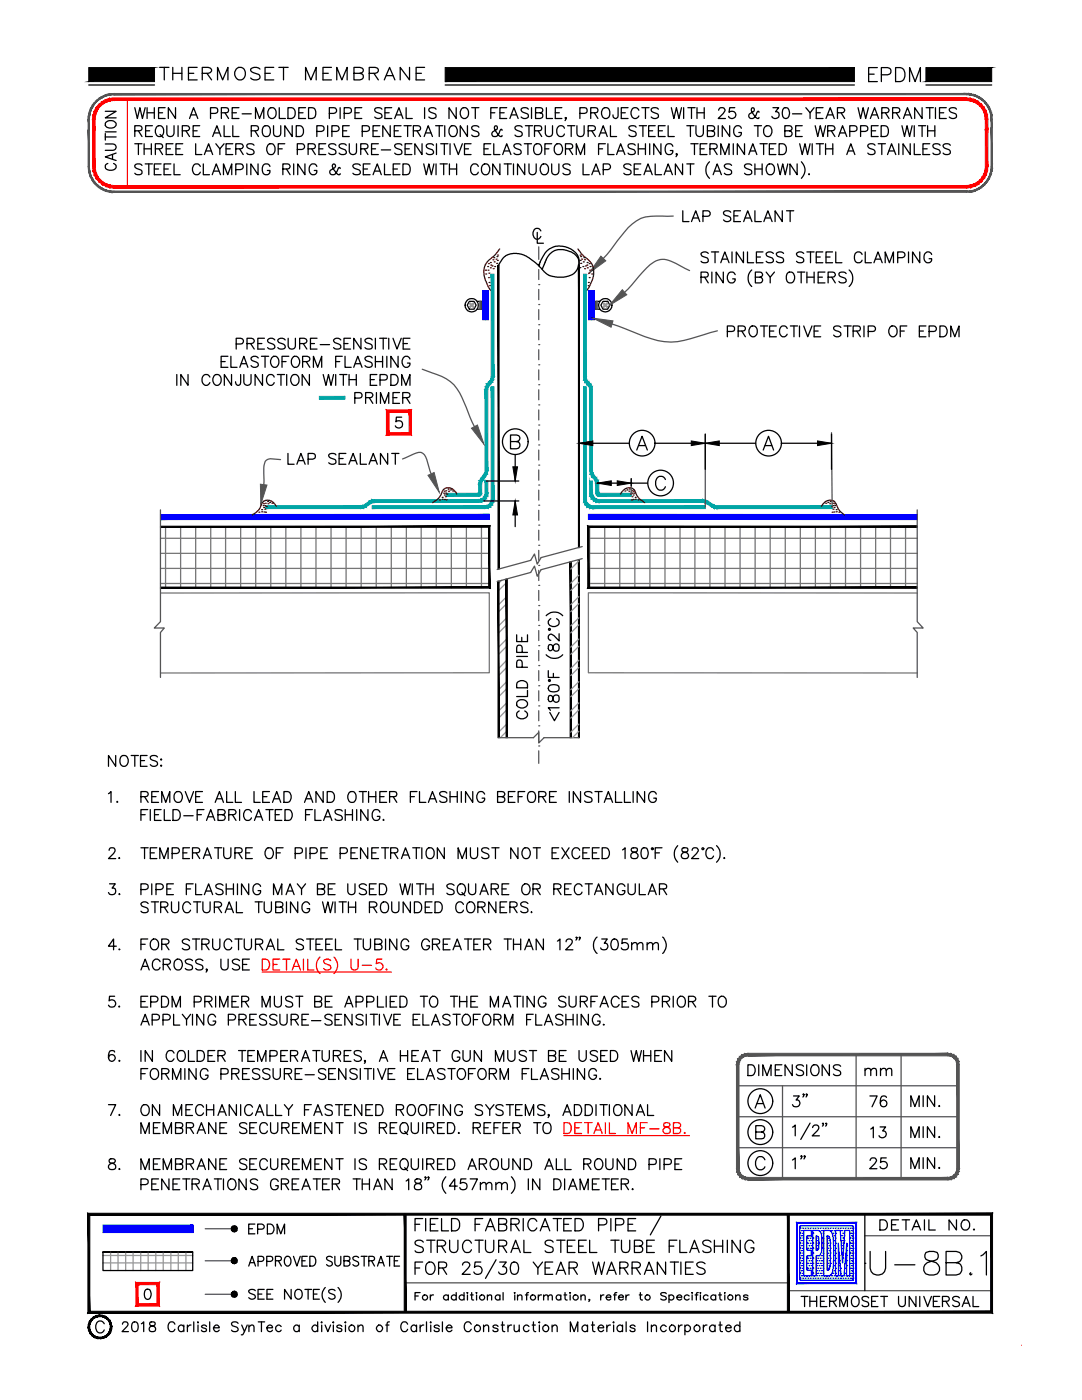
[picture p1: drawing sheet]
<svg xmlns="http://www.w3.org/2000/svg" width="216mm" height="279mm" viewBox="0 0 216 279" stroke-linecap="round" stroke-linejoin="round" font-family="sans-serif">
<defs><g id="words">
<text font-size="8.8" x="172.5" y="255.8">U-8B.1</text>
<g font-size="6.2">
<text x="172.2" y="17.6">EPDM</text>
<text x="157" y="222.2">3&quot;</text>
</g>
<g font-size="5.7">
<text x="30.7" y="17.3">THERMOSET MEMBRANE</text>
<text x="172.5" y="222.2">76</text>
<text x="161.6" y="234.6" transform="rotate(-90 161.6 234.6)">1&quot;</text>
</g>
<g font-size="5.3">
<text x="24" y="35.3" transform="rotate(-90 24 35.3)">CAUTION</text>
<text x="135.1" y="45.5">LAP SEALANT</text>
<text x="143.9" y="68.4">PROTECTIVE STRIP OF EPDM</text>
<text x="56.1" y="93.8">LAP SEALANT</text>
<text x="106.2" y="144.6" transform="rotate(-90 106.2 144.6)">COLD PIPE</text>
<text x="148.2" y="215.9">DIMENSIONS</text>
<text x="180.6" y="221.9">MIN.</text>
<text x="172.5" y="228.2">13</text>
<text x="180.6" y="228.2">MIN.</text>
<text x="172.2" y="234.6">25</text>
<text x="158.7" y="262.1">THERMOSET UNIVERSAL</text>
</g>
<g font-size="4.9">
<text x="48.3" y="247.3">EPDM</text>
<text x="174.3" y="246.6">DETAIL NO.</text>
</g>
<text font-size="4.4" x="171.4" y="215.9">mm</text>
</g></defs>
<!-- layer: NOTES -->
<g fill="none" stroke="#000" stroke-width=".25">
<path d="M26.9 21.5l.5 2.2 .5-2.2 .5 2.2 .6-2.2M26.9 26.1l1.2-.1a.51 .51 0 0 0 0-.8l-1.2-.1v2.1M26.9 28.7h1.4M27.6 26.1l.7 1.1M27.6 28.7v2.1M28.3 33a.82 .82 0 0 0-1.4 .2 2.04 2.04 0 0 0 1.4 .8v.6a.97 .97 0 0 1-1.4 0M28.8 28.7v2.1M28.8 29.7h1.4M29 32.7h1.4M29.1 26.1h.8M29.4 21.5v2.2M29.4 22.5h1.4"/>
<path d="M29.7 32.7v2.2M30.2 28.7v2.1M30.4 25.1h-1.3v2.1h1.3M30.8 21.5v2.2M30.8 33.7h.8M31 29.7l1.2-.1a.51 .51 0 0 0 0-.8l-1.2-.1v2.1M31.2 25.4a.8 .8 0 0 1 .9-.3 .8 .8 0 0 1 .6 .8 .96 .96 0 0 1-.2 1 .96 .96 0 0 1-1.1 .3 1.34 1.34 0 0 1-.2-1.8zM31.6 22.5h.8M31.7 29.7l.7 1.1M31.9 26.8l.7 .7M32.1 32.7h-1.3v2.2h1.3M32.7 33.7h.9"/>
<path d="M32.9 21.5h-1.3v2.2h1.3M33.2 29.7h.8M33.3 25.1v1.5a.72 .72 0 0 0 .7 .7 .72 .72 0 0 0 .7-.7v-1.5M34.1 32.7h-1.4v2.2h1.4M34.5 28.7h-1.3v2.1h1.3M34.7 32.7v2.2h1.3M35 21.5v2.2l-1.4-2.2v2.2M35.1 29.7h.9M35.5 25.1v2.1M36.4 26.1h.9a.57 .57 0 0 0 .5-.6l-.2-.3-1.2-.1v2.1M36.5 28.7h-1.4v2.1h1.4M37.1 26.1l.7 1.1"/>
<path d="M37.8 23.7l.8-2.2 .9 2.2M38.1 22.9h1M38.5 26.1h.8M39 28.7v2.1h1.3M39.8 25.1h-1.3v2.1h1.3M40 33.2a.81 .81 0 0 0-.9-.5 .81 .81 0 0 0-.7 .8 .96 .96 0 0 0 .2 1.1 .96 .96 0 0 0 1 .2l.4-.4M40.6 32.7v2.2h1.2M40.8 30.8l.8-2.1 .8 2.1M41.1 30.1h1M42 22.6l1.3-.1 .1-.3-.1-.6-1.3-.1v2.2M42.3 34.9l.9-2.2 .8 2.2M42.4 27.2l.9-2.1 .8 2.1"/>
<path d="M42.6 34.1h1.1M42.7 26.5h1.1M43.1 28.7l.8 1 .8-1M43.9 29.7v1.1M44.2 22.5l1.2-.1 .2-.3-.1-.4-.4-.2h-.9v2.2M44.6 34.9v-2.2l.8 2.2 .8-2.2v2.2M44.7 25.1v2.1h1.2M44.9 22.5l.7 1.2M45.1 29.7h.8M46.3 22.5h.9M46.5 25.1v2.1h1.2M46.5 28.7h-1.4v2.1h1.4"/>
<path d="M47 29.7h1a.57 .57 0 0 0 .5-.6l-.2-.3-1.3-.1v2.1M47 33.9l1.3-.2a.58 .58 0 0 0 0-.9l-1.3-.1v2.2M47.7 21.5h-1.4v2.2h1.4M47.8 29.7l.7 1.1M48.3 22.7h1.8M49.2 32.7v2.2M50.1 26.1l1.3-.1 .2-.3-.1-.4-.4-.2h-1v2.1M50.7 29a.82 .82 0 0 0-1.5 .2l.2 .3 .9 .3a.55 .55 0 0 1 .2 1 1.04 1.04 0 0 1-1.3-.2M50.9 26.1l.7 1.1M51 23.7v-2.2l.8 2.2 .8-2.2v2.2M51.5 32.7v2.2l-1.4-2.2v2.2M52.5 25.4a.8 .8 0 0 1 .9-.3 .8 .8 0 0 1 .5 .8 .96 .96 0 0 1-1 1.3 1.27 1.27 0 0 1-.4-1.8z"/>
<path d="M53.4 29a.8 .8 0 0 1 .9-.3 .8 .8 0 0 1 .6 .8 .96 .96 0 0 1-.2 1 .96 .96 0 0 1-1 .3 1.34 1.34 0 0 1-.3-1.8zM53.7 21.8a.8 .8 0 0 1 .9-.3 .8 .8 0 0 1 .5 .8 .91 .91 0 0 1-.3 1.1 .91 .91 0 0 1-1.1 0 1.45 1.45 0 0 1 0-1.6zM53.9 33.2a.78 .78 0 0 0-.9-.5 .78 .78 0 0 0-.7 .8 .94 .94 0 0 0 .2 1.1 .94 .94 0 0 0 1.1 .2l.3-.4v-.4h-.5M54.6 25.1v1.5a.72 .72 0 0 0 .7 .7 .72 .72 0 0 0 .7-.7v-1.5M55.5 29.7h.8M55.7 21.5v2.2h1.3M56.4 33.7h1a.51 .51 0 0 0 .4-.8l-.4-.2h-1v2.2M56.8 28.7h-1.3v2.1M57.2 33.7l.7 1.2M57.5 21.5h.7a1.15 1.15 0 0 1 .7 1.1 1.15 1.15 0 0 1-.7 1.1h-.7zM58.3 25.1v2.1l-1.5-2.1v2.1M58.6 32.7v2.2"/>
<path d="M59.1 25.1h.7a1.15 1.15 0 0 1 .8 1.1 1.15 1.15 0 0 1-.8 1h-.7zM59.3 29.8h1a.57 .57 0 0 0 .5-.5 .57 .57 0 0 0-.5-.6h-1v2.1M59.6 22.5h.9M60.8 32.7v2.2l-1.4-2.2v2.2M61 21.5h-1.4v2.2h1.4M61.5 29.7l1.2-.1a.51 .51 0 0 0 0-.8l-1.2-.1v2.1M61.6 21.5h.7a1.15 1.15 0 0 1 .7 1.1 1.15 1.15 0 0 1-.7 1.1h-.7zM62.2 29.7l.7 1.1M63.2 26.2l1.2-.1a.56 .56 0 0 0 .3-.6 .56 .56 0 0 0-.6-.4h-.9v2.1M63.2 33.2a.78 .78 0 0 0-.9-.5 .78 .78 0 0 0-.6 .8 .96 .96 0 0 0 .2 1.1 .96 .96 0 0 0 1 .2l.3-.4v-.4h-.5M63.6 29.7h.8M65 28.7h-1.4v2.1h1.4"/>
<path d="M65.4 25.1v2.1M65.7 22.6l1.2-.1a.58 .58 0 0 0 0-.9l-1.2-.1v2.2M66.2 26.2h1a.57 .57 0 0 0 .5-.5 .57 .57 0 0 0-.5-.6h-1v2.1M67 29a.82 .82 0 0 0-1.4 .2 1.35 1.35 0 0 0 1.2 .7 .52 .52 0 0 1 0 .9 1.04 1.04 0 0 1-1.2-.2M67.9 33.6l-.2-.2-.2 .3a1.22 1.22 0 0 1-1.3 1.2 .52 .52 0 0 1-.4-.4 .52 .52 0 0 1 .2-.6l.7-.4a.44 .44 0 0 0 .2-.4 .44 .44 0 0 0-.3-.4l-.2 .1a1.86 1.86 0 0 0 1 2l.3 .1 .2-.2M67.9 21.5v2.2M68.4 26.1h.8M68.7 22.6l1.2-.1a.56 .56 0 0 0 .2-.6 .56 .56 0 0 0-.5-.4h-.9v2.2M69.1 29a.82 .82 0 0 0-1.4 .2 1.35 1.35 0 0 0 1.2 .7 .52 .52 0 0 1 0 .9 1.04 1.04 0 0 1-1.2-.2M69.7 25.1h-1.3v2.1h1.3M69.7 28.7v1.6a.73 .73 0 0 0 .7 .6 .73 .73 0 0 0 .7-.6v-1.6M70.8 22.5h.9"/>
<path d="M71.9 33a.86 .86 0 0 0-1.5 .2l.4 .4 .9 .3 .2 .3v.4a1.03 1.03 0 0 1-1.5 0M72 29.7l1.2-.1a.51 .51 0 0 0 0-.8l-1.2-.1v2.1M72.2 21.5h-1.4v2.2h1.4M72.3 26.2l1.2-.1a.56 .56 0 0 0 .2-.6 .56 .56 0 0 0-.5-.4h-.9v2.1M72.5 33.7h.8M72.7 29.7l.7 1.1M73.8 32.7h-1.3v2.2h1.3M74.1 29.7h.8M74.4 34.9l.9-2.2 .8 2.2M74.4 26.1h.9M74.8 34.1h1M75.5 28.7h-1.4v2.1h1.4"/>
<path d="M75.8 25.1h-1.4v2.1h1.4M76.1 29.9h1.8M76.2 21.8a.82 .82 0 0 0-1.4 .2l.1 .3 1.1 .4 .2 .3a.74 .74 0 0 1-.5 .7 .74 .74 0 0 1-.8-.2l-.1-.1M76.7 32.7v2.2h1.2M76.8 22.5h.9M77.9 25.1v2.1l-1.5-2.1v2.1M78.2 21.5h-1.4v2.2h1.4M78.5 33.7h.8M78.7 26.1h.8M78.8 23.7l.8-2.2 .8 2.2M79.1 22.9h1M79.8 32.7h-1.3v2.2h1.3"/>
<path d="M80 25.1h-1.3v2.1h1.3M80.2 29a.83 .83 0 0 0-1.4 .2l.4 .4 .6 .2a.55 .55 0 0 1 .2 1 1.12 1.12 0 0 1-1.2-.2M80.4 32.7h.7a1.15 1.15 0 0 1 .8 1.1 1.15 1.15 0 0 1-.8 1.1h-.7zM80.6 25.1h1.5M80.8 29.7h.9M81 21.5v2.2h1.3M81.3 25.1v2.1M82.2 28.7h-1.4v2.1h1.4M82.5 26.1l1.2-.1a.51 .51 0 0 0 0-.8l-1.2-.1v2.1M83.2 26.1l.7 1.1M84.2 28.7v2.1l-1.4-2.1v2.1M84.6 32.7l.5 2.2 .5-2.2 .5 2.2 .5-2.2"/>
<path d="M84.6 27.2l.8-2.1 .9 2.1M84.7 21.5v2.2M84.9 26.5h1.1M86.5 29a.82 .82 0 0 0-1.4 .2 1.35 1.35 0 0 0 1.2 .7 .52 .52 0 0 1 0 .9 1.04 1.04 0 0 1-1.2-.2M86.9 25.1h1.5M87 21.8a.82 .82 0 0 0-1.4 .2 2.04 2.04 0 0 0 1.3 .8l.1 .6a.97 .97 0 0 1-1.4 0M87 32.7v2.2M87.1 28.7v2.1M87.6 25.1v2.1M87.8 32.7h1.5M87.9 28.7h1.5M88.5 32.7v2.2"/>
<path d="M88.7 28.7v2.1M88.7 25.1v2.1M89.7 33.7h1.4M89.7 32.7v2.2M89.8 28.7v2.1M90 25.2a1.06 1.06 0 0 1 1.2 .4 1.06 1.06 0 0 1-.2 1.4 .8 .8 0 0 1-.9 .2 .8 .8 0 0 1-.5-.8 1.36 1.36 0 0 1 .4-1.2zM90.6 28.7l.9 2.1 .8-2.1M91 21.5v2.2l-1.4-2.2v2.2M91.1 32.7v2.2M92.3 21.6a1.01 1.01 0 0 1 1.1 .3 1.01 1.01 0 0 1 0 1.2 .81 .81 0 0 1-.9 .6 .81 .81 0 0 1-.7-.9 1.48 1.48 0 0 1 .5-1.2zM92.7 29.7h.8M93.3 25.1v2.1l-1.5-2.1v2.1"/>
<path d="M94 28.7h-1.3v2.1h1.3M94.1 21.5h1.5M94.8 21.5v2.2M95.4 33.2a.78 .78 0 0 0-.9-.5 .78 .78 0 0 0-.6 .8 .96 .96 0 0 0 .2 1.1 .96 .96 0 0 0 1 .2l.3-.4M95.6 25.4a.82 .82 0 0 0-1.5 .2 1.35 1.35 0 0 0 1.2 .7l.3 .3v.4a.97 .97 0 0 1-1.5 0M96.3 33a.8 .8 0 0 1 .9-.3 .8 .8 0 0 1 .5 .8 .96 .96 0 0 1-.2 1.1 .96 .96 0 0 1-1 .2 1.37 1.37 0 0 1-.2-1.8zM96.6 29.7h.8M97.9 28.7h-1.3v2.1h1.3M97.9 22.5h.8M98.5 28.7v2.1h1.3M99.2 21.5h-1.3v2.2M99.8 32.7v2.2l-1.5-2.2v2.2"/>
<path d="M99.8 22.5h.8M100.2 26l-.2-.2-.2 .3a1.02 1.02 0 0 1-1.5 1.1l-.2-.4 .1-.4 .8-.5a.44 .44 0 0 0 .2-.4 .44 .44 0 0 0-.3-.4l-.2 .1a.91 .91 0 0 0 .2 1l.8 1h.4l.1-.2M100.3 30.8l.8-2.1 .9 2.1M100.6 30.1h1M100.6 32.7h1.4M101.1 21.5h-1.3v2.2h1.3M101.3 32.7v2.2M101.7 23.7l.8-2.2 .9 2.2M102 22.9h1.1M102.5 32.7v2.2M104 29a.82 .82 0 0 0-1.5 .2 1.35 1.35 0 0 0 1.3 .7 .52 .52 0 0 1 0 .9 1.04 1.04 0 0 1-1.3-.2M104.2 25.4a.82 .82 0 0 0-1.4 .2 1.35 1.35 0 0 0 1.2 .7l.2 .3v.4a.97 .97 0 0 1-1.4 0"/>
<path d="M104.6 28.7h1.5M104.7 32.7v2.2l-1.4-2.2v2.2M104.8 25.1h1.5M105.3 28.7v2.1M105.4 21.8a.82 .82 0 0 0-1.4 .2 2.04 2.04 0 0 0 1.3 .8l.1 .6a.97 .97 0 0 1-1.4 0M105.6 32.7v1.5a.72 .72 0 0 0 .7 .7 .72 .72 0 0 0 .7-.7v-1.5M105.6 25.1v2.1M106.1 21.5v2.2M106.7 26.1l1.2-.1 .2-.3-.1-.4-.4-.2h-.9v2.1M106.7 29a.8 .8 0 0 1 .9-.3 .8 .8 0 0 1 .5 .8 .96 .96 0 0 1-1 1.3 1.27 1.27 0 0 1-.4-1.8zM106.9 22.5l1.2-.1 .2-.3-.2-.5-1.2-.1v2.2l1.2-.2a.56 .56 0 0 0 .2-.6 .56 .56 0 0 0-.5-.4M107.4 26.1l.7 1.1"/>
<path d="M108 33a.8 .8 0 0 1 .9-.3 .8 .8 0 0 1 .5 .8 .96 .96 0 0 1-.1 1.1 .96 .96 0 0 1-1.1 .2 1.37 1.37 0 0 1-.2-1.8zM108.7 29.7h.8M108.8 25.1v1.5a.72 .72 0 0 0 .7 .7 .72 .72 0 0 0 .8-.7v-1.5M109 21.5v2.2h1.3M110.1 28.7h-1.4v2.1M110.1 32.7v1.5a.72 .72 0 0 0 .7 .7 .72 .72 0 0 0 .7-.7v-1.5M110.8 29a.8 .8 0 0 1 .9-.3 .8 .8 0 0 1 .5 .8 .96 .96 0 0 1-.2 1 .96 .96 0 0 1-1 .3 1.34 1.34 0 0 1-.2-1.8zM110.8 22.5h.8M112.1 21.5h-1.3v2.2h1.3M112.6 25.6a.78 .78 0 0 0-.9-.5 .78 .78 0 0 0-.6 .8 .96 .96 0 0 0 .2 1 .96 .96 0 0 0 1 .3l.3-.5M112.8 29.7l1.3-.1a.51 .51 0 0 0 0-.8l-1.3-.1v2.1M113 23.5l-.2 .2-.1-.2h.3l-.3 .6"/>
<path d="M113.3 25.1h1.4M113.6 29.7l.7 1.1M113.8 33a.82 .82 0 0 0-1.5 .2 2.04 2.04 0 0 0 1.4 .8l.1 .6a.97 .97 0 0 1-1.5 0M114 25.1v2.1M115 30.8v-2.1l.8 2.1 .8-2.1v2.1M115.1 25.1v1.5a.72 .72 0 0 0 .7 .7 .72 .72 0 0 0 .8-.7v-1.5M115.7 22.6l1.3-.1 .2-.3-.2-.6-1.3-.1v2.2M116.3 32.7v2.2h1.3M117.4 26.1l1.2-.1a.51 .51 0 0 0 0-.8l-1.2-.1v2.1M117.9 22.5l1.2-.1 .2-.3-.1-.4-.4-.2h-.9v2.2M118.1 34.9l.8-2.2 .8 2.2M118.1 26.1l.7 1.1"/>
<path d="M118.4 34.1h1M118.6 22.5l.7 1.2M119.4 29.7h.8M119.5 27.2l.9-2.1 .8 2.1M119.9 26.5h1M120.2 21.8a.8 .8 0 0 1 .9-.3 .8 .8 0 0 1 .6 .8 .91 .91 0 0 1-.2 1.1 .91 .91 0 0 1-1 .1 1.3 1.3 0 0 1-.3-1.7zM120.4 33.9h.9a.57 .57 0 0 0 .5-.6 .57 .57 0 0 0-.5-.6h-.9v2.2M120.8 28.7h-1.4v2.1M121.3 28.7v2.1h1.2M121.8 25.1v2.1h1.2M123 30.8l.8-2.1 .9 2.1M123.3 21.5v1.6a.51 .51 0 0 1-.8 .4l-.2-.6"/>
<path d="M123.3 30.1h1.1M124 22.5h.8M125.3 21.5h-1.3v2.2h1.3M125.9 33a.82 .82 0 0 0-1.4 .2 2.04 2.04 0 0 0 1.3 .8l.1 .6a.97 .97 0 0 1-1.4 0M126.5 33.7h.9M126.8 29a.82 .82 0 0 0-1.5 .2l.2 .3 .8 .3a.55 .55 0 0 1 .2 1 1.04 1.04 0 0 1-1.2-.2M126.9 25.4a.83 .83 0 0 0-1.4 .2l.4 .4 .6 .2a.58 .58 0 0 1 .4 .8 .97 .97 0 0 1-1.4 0M127.4 29.7h1.4M127.4 28.7v2.1M127.5 22a.81 .81 0 0 0-.9-.5 .81 .81 0 0 0-.7 .8 .91 .91 0 0 0 .3 1.1 .91 .91 0 0 0 1.2 0l.1-.3M127.6 25.1h1.4M127.9 32.7h-1.4v2.2h1.4"/>
<path d="M128.1 21.5h1.4M128.3 25.1v2.1M128.5 34.9l.8-2.2 .8 2.2M128.8 21.5v2.2M128.8 28.7v2.1M128.8 34.1h1.1M129.4 26.1h.8M129.6 28.7v2.1M130.7 25.1h-1.3v2.1h1.3M130.7 32.7v2.2h1.3M131.4 21.8a.82 .82 0 0 0-1.5 .2 2.04 2.04 0 0 0 1.4 .8l.1 .6a.97 .97 0 0 1-1.5 0M131.4 26.1h.8"/>
<path d="M131.9 28.7v2.1l-1.5-2.1v2.1M132.5 34.9l.8-2.2 .9 2.2M132.7 25.1h-1.3v2.1h1.3M132.8 34.1h1M133.3 25.1v2.1h1.2M134 21.5l.5 2.2 .5-2.2 .5 2.2 .5-2.2M134.3 29.2a.78 .78 0 0 0-.9-.5 .78 .78 0 0 0-.7 .8 .96 .96 0 0 0 1 1.3 .67 .67 0 0 0 .6-.8h-.6M135.1 30.8h-.1v-.2a.39 .39 0 0 1-.1 .7M136.2 32.7v2.2l-1.4-2.2v2.2M136.4 21.5v2.2M137 25.1h1.5M137 32.7h1.5"/>
<path d="M137.3 21.5h1.4M137.8 25.1v2.1M137.8 32.7v2.2M137.9 28.7h1.4M138 21.5v2.2M138.6 28.7v2.1M138.9 25.1v1.5a.75 .75 0 0 0 .7 .7 .75 .75 0 0 0 .7-.7v-1.5M139.1 22.5h1.4M139.1 21.5v2.2M139.7 29.7h.8M140.5 21.5v2.2M141.1 28.7h-1.4v2.1h1.4"/>
<path d="M141.2 26.1l1.2-.1a.51 .51 0 0 0 0-.8l-1.2-.1v2.1h.9a.57 .57 0 0 0 .5-.5 .57 .57 0 0 0-.5-.6M141.6 32.3a2.23 2.23 0 0 0 0 3.3M141.7 29.7l1.2-.1a.51 .51 0 0 0 0-.8l-1.2-.1v2.1M142.3 34.9l.8-2.2 .8 2.2M142.4 29.7l.7 1.1M142.6 34.1h1M143.3 25.1v2.1M143.4 22l.2-.4h.9a.47 .47 0 0 1 0 .7l-1.2 1.4h1.5M143.8 30.8v-2.1l.9 2.1 .8-2.1v2.1M145.6 25.1v2.1l-1.5-2.1v2.1M146 33a.82 .82 0 0 0-1.5 .2l.5 .4 .9 .4 .1 .6a.97 .97 0 0 1-1.5 0M146.3 28.7v2.1"/>
<path d="M146.6 21.5h-1l-.1 .9a.76 .76 0 0 1 1.1 0 .76 .76 0 0 1-.1 1.1 .76 .76 0 0 1-1.1-.3M147.9 25.6a.78 .78 0 0 0-.9-.5 .78 .78 0 0 0-.6 .8 .96 .96 0 0 0 .2 1 .96 .96 0 0 0 1 .3l.2-.2 .1-.6h-.5M148.6 28.7v2.1l-1.5-2.1v2.1M149.4 30.8l.8-2.1 .8 2.1M149.7 30.1h1M150 33a.82 .82 0 0 0-1.4 .2 2.04 2.04 0 0 0 1.3 .8l.1 .6a.97 .97 0 0 1-1.4 0M150.5 25.1h1.4M150.6 33.7h1.5M150.6 32.7v2.2M151.2 25.1v2.1M151.4 22.4l-.2-.2-.2 .3a.99 .99 0 0 1-.4 1 .99 .99 0 0 1-1.1-.1v-.6l.8-.5a.44 .44 0 0 0 .2-.4 .44 .44 0 0 0-.3-.4l-.2 .1a1.79 1.79 0 0 0 .9 1.9l.5 .2v-.3M151.7 28.7h1.4"/>
<path d="M152.1 32.7v2.2M152.4 28.7v2.1M152.6 25.4a.8 .8 0 0 1 .9-.3 .8 .8 0 0 1 .5 .8 .96 .96 0 0 1-.2 1 .96 .96 0 0 1-1 .3 1.34 1.34 0 0 1-.2-1.8zM153.1 33a.8 .8 0 0 1 .9-.3 .8 .8 0 0 1 .5 .8 .96 .96 0 0 1-.2 1.1 .96 .96 0 0 1-1 .2 1.37 1.37 0 0 1-.2-1.8zM153.5 29.7h.8M154.2 21.5h1.2l-.7 .8a.72 .72 0 0 1 .7 1 .72 .72 0 0 1-1.2 .2l-.2-.3M154.8 28.7h-1.3v2.1h1.3M155.2 32.7l.5 2.2 .5-2.2 .5 2.2 .5-2.2M155.5 28.7h.7a1.15 1.15 0 0 1 .7 1.1 1.15 1.15 0 0 1-.7 1h-.7zM156.4 21.6a.71 .71 0 0 1 1 .3 1.09 1.09 0 0 1-.7 1.8 1.43 1.43 0 0 1-.3-2.1zM156.6 26.1h.9a.51 .51 0 0 0 .4-.8l-.4-.2h-.9v2.1h.9a.57 .57 0 0 0 .6-.5 .57 .57 0 0 0-.6-.6M158.1 22.7h1.9"/>
<path d="M158.8 26.1h.8M159.1 32.7v2.2l-1.5-2.2v2.2M159.6 28.7l.5 2.1 .5-2.1 .5 2.1 .5-2.1M159.9 32.3a2.23 2.23 0 0 1 0 3.3M160.1 25.1h-1.3v2.1h1.3M160.8 21.5l.8 1 .8-1M161.4 34.7l-.1 .1h.2M161.6 22.5v1.2M162.1 28.7v2.1M162.7 25.1l.5 2.1 .5-2.1 .5 2.1 .5-2.1M162.9 22.5h.8M162.9 28.7h1.4"/>
<path d="M163.6 28.7v2.1M164.2 21.5h-1.3v2.2h1.3M164.7 29.7h1.5M164.7 28.7v2.1M164.8 23.7l.9-2.2 .8 2.2M165.2 26.1h.8a.57 .57 0 0 0 .6-.6l-.2-.3-1.2-.1v2.1M165.2 22.9h1M165.9 26.1l.7 1.1M166.2 28.7v2.1M167.1 22.5h.9a.51 .51 0 0 0 .4-.8l-.4-.2h-.9v2.2M167.3 27.2l.8-2.1 .9 2.1M167.6 26.5h1"/>
<path d="M167.8 22.5l.7 1.2M169 30.8l.8-2.1 .8 2.1M169.3 30.1h1M169.6 26.2l1.2-.1a.56 .56 0 0 0 .2-.6 .56 .56 0 0 0-.5-.4h-.9v2.1M171.2 21.5l.5 2.2 .5-2.2 .5 2.2 .6-2.2M171.7 26.2l1.2-.1a.56 .56 0 0 0 .3-.6 .56 .56 0 0 0-.6-.4h-.9v2.1M173.7 23.7l.8-2.2 .8 2.2M173.9 26.1h.8M174 22.9h1M174.6 29a.82 .82 0 0 0-1.4 .2l.2 .3 .8 .3a.52 .52 0 0 1 .4 .4 .52 .52 0 0 1-.2 .6 1.04 1.04 0 0 1-1.2-.2M175.2 25.1h-1.3v2.1h1.3M175.2 28.7h1.5"/>
<path d="M175.8 25.1h.7a1.15 1.15 0 0 1 .8 1.1 1.15 1.15 0 0 1-.8 1h-.7zM176 22.5h.9a.51 .51 0 0 0 .4-.8l-.4-.2h-.9v2.2M176 28.7v2.1M176.7 22.5l.7 1.2M177.1 30.8l.8-2.1 .8 2.1M177.4 30.1h1M178.1 22.5l1.2-.1 .2-.3v-.4l-.5-.2h-.9v2.2M178.8 22.5l.7 1.2M179.3 28.7v2.1M180 25.1l.5 2.1 .5-2.1 .5 2.1 .5-2.1M180.3 23.7l.8-2.2 .8 2.2M180.6 22.9h1"/>
<path d="M181.6 28.7v2.1l-1.4-2.1v2.1M182.4 28.7v2.1h1.3M182.4 25.1v2.1M183.3 25.1h1.4M184 21.5v2.2l-1.5-2.2v2.2M184 25.1v2.1M184.2 29.7h.8M184.8 21.5h1.4M185.1 26.1h1.4M185.1 25.1v2.1M185.5 28.7h-1.3v2.1h1.3M185.5 21.5v2.2"/>
<path d="M186.5 25.1v2.1M186.7 21.5v2.2M187.5 22.5h.8M187.6 29a.82 .82 0 0 0-1.4 .2l.1 .3 .9 .3a.55 .55 0 0 1 .2 1 1.04 1.04 0 0 1-1.2-.2M188.8 21.5h-1.3v2.2h1.3M189.6 29a.82 .82 0 0 0-1.4 .2l.4 .4 .6 .2a.52 .52 0 0 1 .4 .4 .52 .52 0 0 1-.2 .6 1.04 1.04 0 0 1-1.2-.2M190.9 21.8a.83 .83 0 0 0-1.5 .2l.4 .4 .9 .3 .2 .7a.97 .97 0 0 1-1.5 0M107.2 46.4v2.1h1.2M107.9 46.1a.81 .81 0 0 0-.9-.5 .81 .81 0 0 0-.6 .8 .95 .95 0 0 0 .2 1 .95 .95 0 0 0 1 .2l.3-.4M139.9 55.3l1.3-.1 .1-.3-.1-.4-.4-.2h-.9v2.2M140.6 55.3l.7 1.2M141.3 50.6a.83 .83 0 0 0-1.4 .2l.2 .3 .8 .3a.55 .55 0 0 1 .3 1 1.12 1.12 0 0 1-1.3-.3"/>
<path d="M142 50.3h1.4M142 54.3v2.2M142.7 50.3v2.1M143.8 52.4l.8-2.1 .9 2.1M144.1 51.7h1M144.3 54.3v2.2l-1.4-2.2v2.2M146.1 50.3v2.1M146.7 54.8a.81 .81 0 0 0-.9-.5 .81 .81 0 0 0-.7 .8 .97 .97 0 0 0 .2 1.1 .97 .97 0 0 0 1.1 .2l.3-.4v-.3h-.5M148.4 50.3v2.1l-1.5-2.1v2.1M149.2 50.3v2.1h1.2M150 53.9a2.23 2.23 0 0 0 0 3.3M150.7 55.3h1a.51 .51 0 0 0 .3-.8l-.3-.2h-1v2.2h1a.57 .57 0 0 0 .5-.6 .57 .57 0 0 0-.5-.6"/>
<path d="M150.9 51.3h.8M152.2 50.3h-1.3v2.1h1.3M152.9 54.3l.8 1 .8-1M153.7 55.3v1.2M154.3 50.6a.82 .82 0 0 0-1.4 .2l.2 .3 .8 .3a.55 .55 0 0 1 .2 1 1.04 1.04 0 0 1-1.2-.3M156.4 50.6a.83 .83 0 0 0-1.5 .2l.2 .3 .9 .3a.55 .55 0 0 1 .2 1 1.12 1.12 0 0 1-1.3-.3M157.1 54.6a.83 .83 0 0 1 .9-.3 .83 .83 0 0 1 .6 .8 .97 .97 0 0 1-.3 1.1 .97 .97 0 0 1-1 .2 1.49 1.49 0 0 1-.2-1.8zM159.1 54.3h1.5M159.9 54.3v2.2M160.4 50.6a.82 .82 0 0 0-1.5 .2l.2 .3 .9 .3a.52 .52 0 0 1 .4 .4 .52 .52 0 0 1-.2 .6 1.04 1.04 0 0 1-1.3-.3M161 50.3h1.4M161 54.3v2.2"/>
<path d="M161 55.3h1.4M161.7 50.3v2.1M162.4 54.3v2.2M162.9 51.3h.8M163.3 55.3h.8M164.2 50.3h-1.3v2.1h1.3M164.6 54.3h-1.3v2.2h1.3M164.8 51.3h.8M165.2 55.3h.9a.57 .57 0 0 0 .6-.6l-.2-.3-1.3-.1v2.2M166 55.3l.7 1.2M166.1 50.3h-1.3v2.1h1.3M166.8 50.3v2.1h1.2"/>
<path d="M168.8 54.6a.82 .82 0 0 0-1.4 .2l.2 .3 .8 .3a.55 .55 0 0 1 .2 1 1.04 1.04 0 0 1-1.2-.2M169.4 53.9a2.23 2.23 0 0 1 0 3.3M172 50.8a.79 .79 0 0 0-.9-.5 .79 .79 0 0 0-.6 .8 .93 .93 0 0 0 .2 1.1 .93 .93 0 0 0 1 .2l.3-.5M172.6 50.3v2.1h1.3M174.4 52.4l.8-2.1 .8 2.1M174.7 51.7h1M176.6 52.4v-2.1l.9 2.1 .8-2.1v2.1M179.1 51.4h1a.57 .57 0 0 0 .5-.6 .57 .57 0 0 0-.5-.5h-1v2.1M181.3 50.3v2.1M183.5 50.3v2.1l-1.4-2.1v2.1M185.9 50.8a.79 .79 0 0 0-.9-.5 .79 .79 0 0 0-.6 .8 .95 .95 0 0 0 .2 1 .95 .95 0 0 0 1 .3l.2-.3 .1-.5h-.5M35.3 74.7v2.2"/>
<path d="M37.5 74.7v2.2l-1.4-2.2v2.2M41.9 75.3a.81 .81 0 0 0-.9-.6 .81 .81 0 0 0-.7 .9 .95 .95 0 0 0 .2 1 .95 .95 0 0 0 1 .2l.4-.4M42.7 75a.8 .8 0 0 1 .9-.2 .8 .8 0 0 1 .5 .8 .95 .95 0 0 1-.2 1 .95 .95 0 0 1-1 .2 1.3 1.3 0 0 1-.2-1.8zM44.1 72.2h.8M45.5 71.1h-1.4v2.2h1.4M46.1 71.1v2.2h1.2M46.2 74.7v2.2l-1.4-2.2v2.2M47.1 68.7h.9a.57 .57 0 0 0 .5-.4 .57 .57 0 0 0-.1-.6l-.4-.2h-.9v2.2M47.9 73.3l.8-2.2 .8 2.2M48 74.7l-.1 2a.47 .47 0 0 1-.8 0l-.1-.5M48.1 72.6h1.1M48.7 74.7v1.6a.72 .72 0 0 0 .7 .6 .72 .72 0 0 0 .7-.6v-1.6"/>
<path d="M49.3 68.6l1.2-.2a.47 .47 0 0 0 0-.8l-1.2-.1v2.2M50 68.6l.7 1.1M51.4 68.6h.9M51.5 71.4a.79 .79 0 0 0-.8-.3 .79 .79 0 0 0-.6 .6l.4 .3a1.14 1.14 0 0 1 1 .7v.3a.89 .89 0 0 1-1.4 0M52.2 71.1h1.4M52.4 74.7v2.2l-1.5-2.2v2.2M52.8 67.5h-1.4v2.2h1.4M52.9 71.1v2.2M54.2 71.4l.4-.3a1.15 1.15 0 0 1 1.1 .8 1.15 1.15 0 0 1-.4 1.3 1.04 1.04 0 0 1-1.3-.5 1.04 1.04 0 0 1 .2-1.3zM54.7 75.3a.78 .78 0 0 0-.9-.6 .78 .78 0 0 0-.6 .9 .95 .95 0 0 0 .2 1 .95 .95 0 0 0 1 .2l.3-.4M54.8 67.8a.79 .79 0 0 0-.8-.3 .79 .79 0 0 0-.6 .6l.4 .3a1.14 1.14 0 0 1 1 .7v.3a.97 .97 0 0 1-1.4 0M55.3 74.7h1.5"/>
<path d="M56.1 74.7v2.2M56.3 72.2h.8M56.9 67.8a.83 .83 0 0 0-.8-.3 .83 .83 0 0 0-.7 .6l.2 .3 .9 .3a.55 .55 0 0 1 .2 .9 1.12 1.12 0 0 1-1.3-.2M57.2 74.7v2.2M57.5 67.5v1.6a.73 .73 0 0 0 .7 .6 .73 .73 0 0 0 .7-.6v-1.6M57.6 71.1h-1.3v2.2M58.2 75a.8 .8 0 0 1 .9-.2 .8 .8 0 0 1 .6 .8 1.03 1.03 0 0 1-1.1 1.3l-.2-.1a1.3 1.3 0 0 1-.2-1.8zM58.5 71.2a1.04 1.04 0 0 1 1.3 .5 1.04 1.04 0 0 1-.2 1.3l-.4 .3a1.15 1.15 0 0 1-1.1-.8 1.15 1.15 0 0 1 .4-1.3zM59.8 68.6l1.2-.2a.47 .47 0 0 0 0-.8l-1.2-.1v2.2M60.4 72.2l1.2-.2a.47 .47 0 0 0 0-.8l-1.2-.1v2.2M60.5 68.6l.7 1.1M61.1 72.2l.7 1.1"/>
<path d="M61.7 74.7v2.2l-1.4-2.2v2.2M61.9 68.6h.9M62.5 73.3v-2.2l.9 2.2 .8-2.2v2.2M63.3 67.5h-1.4v2.2h1.4M63.9 68.8h1.9M64.5 74.7l.5 2.2 .5-2.2 .6 2.2 .5-2.2M67 72.2h.8M67 74.7v2.2M67.8 74.7h1.4M68 67.8a.79 .79 0 0 0-.8-.3 .79 .79 0 0 0-.6 .6l.4 .3a1.14 1.14 0 0 1 1 .7v.3a.97 .97 0 0 1-1.4 0M68.3 71.1h-1.3v2.2M68.5 74.7v2.2"/>
<path d="M68.6 68.6h.8M68.8 71.1v2.2h1.3M69.7 74.7v2.2M69.7 75.8h1.4M69.9 67.5h-1.3v2.2h1.3M70.6 73.3l.8-2.2 .8 2.2M70.8 79.4h.9h.3l.2-.3a.6 .6 0 0 0-.5-.8h-.9v2.2M70.9 72.6h1M71.1 74.7v2.2M72 67.5v2.2l-1.4-2.2v2.2M73 79.4h.9a.51 .51 0 0 0 .4-.8l-.4-.3h-.9v2.2M73.7 79.4l.7 1.1"/>
<path d="M73.9 75.8h.8M74.3 67.8a.8 .8 0 0 0-.8-.3 .8 .8 0 0 0-.7 .6l.2 .3 .9 .3a.55 .55 0 0 1 .2 .9 1.12 1.12 0 0 1-1.3-.2M74.3 71.4a.8 .8 0 0 0-.8-.3 .8 .8 0 0 0-.7 .6l.2 .3 .9 .2a.55 .55 0 0 1 .2 1 .97 .97 0 0 1-1.3-.2M74.9 67.5v2.2M74.9 71.1v2.2M74.9 72.2h1.4M75.1 78.3v2.2M75.2 74.7h-1.3v2.2h1.3M75.7 67.5h1.5M75.8 75.8h1.3a.58 .58 0 0 0 0-1l-1.3-.1v2.2M76.3 71.1v2.2M76.5 67.5v2.2"/>
<path d="M77.2 71.1v2.2M77.6 67.5v2.2M78 74.7h.7a1.15 1.15 0 0 1 .8 1.1 1.15 1.15 0 0 1-.8 1.1h-.7zM78.4 67.5l.8 2.2 .9-2.2M78.4 79.4h.8M79.4 71.1v2.2l-1.4-2.2v2.2M79.7 78.3h-1.3v2.2h1.3M80.2 76.9v-2.2l.8 2.2 .8-2.2v2.2M80.4 79.4h.9l.4-.3a.5 .5 0 0 0-.1-.7l-1.2-.1v2.2M80.4 68.6h.9M81.1 79.4l.7 1.1M81.8 67.5h-1.4v2.2h1.4"/>
<path d="M81.8 71.7a.8 .8 0 0 0-.9-.6 .8 .8 0 0 0-.7 .9 .96 .96 0 0 0 .3 1 .96 .96 0 0 0 1 .2l.2-.2 .1-.5h-.5M75.9 80.5v-2.2l.9 2.2 .8-2.2v2.2M80.2 83.3h-1.1l-.1 .9a.75 .75 0 0 1 1.1 0 .75 .75 0 0 1-.1 1.1 .75 .75 0 0 1-1.1-.3M101.9 88.1l1.6-.1a.66 .66 0 0 0 0-1.1l-1.6-.1v2.8h1.2a.74 .74 0 0 0 .6-.5 .74 .74 0 0 0-.2-.8l-.4-.2M127.1 89.8l1-2.7 1.1 2.7M127.5 88.9h1.2M132.8 95.7a1 1 0 0 0-1.2-.6 1 1 0 0 0-.8 1 1.29 1.29 0 0 0 1.3 1.7l.3-.1 .4-.6M152.3 89.8l1-2.7 1.1 2.7M152.7 88.9h1.3M21.6 158.4l.6-.4v2.1M23.1 150.8v2.1l-1.5-2.1v2.1M23.4 159.9v.2l.1-.1"/>
<path d="M24.1 151.1a.83 .83 0 0 1 .9-.3 .83 .83 0 0 1 .6 .8 .91 .91 0 0 1-.3 1.1 .91 .91 0 0 1-1.2-.1l-.2-.5zM26.2 150.8h1.4M26.9 150.8v2.1M28 151.8h.8M28.1 159l1.3-.1 .2-.3-.1-.4-.4-.2h-1v2.1M28.8 159l.8 1.1M29.4 150.8h-1.4v2.1h1.4M30.3 159h.8M31.4 151.1a.82 .82 0 0 0-1.4 .2l.4 .4 .6 .2a.52 .52 0 0 1 .4 .4 .52 .52 0 0 1-.2 .5 .9 .9 0 0 1-1.2-.2M31.6 158h-1.3v2.1h1.3M32.1 151.6h.2l-.2 .1zM32.1 152.8h.2l-.2 .1z"/>
<path d="M34.9 158.3a.8 .8 0 0 1 .9-.3 .8 .8 0 0 1 .6 .8 .96 .96 0 0 1-.2 1 .96 .96 0 0 1-1 .2 1.37 1.37 0 0 1-.3-1.7zM37 158l.8 2.1 .8-2.1M39 159h.8M40.4 158h-1.4v2.1h1.4M43.3 159.4h1M45.2 158v2.1h1.3M47 158v2.1h1.2M50.7 158v2.1h1.2M52.4 159h.9M53.8 158h-1.4v2.1h1.4M54.7 159.4h1M56.7 158h.7a1.15 1.15 0 0 1 .7 1.1 1.15 1.15 0 0 1-.7 1h-.7z"/>
<path d="M61.1 159.4h1M64.5 158v2.1l-1.5-2.1v2.1M65.3 158h.7a1.15 1.15 0 0 1 .8 1.1 1.15 1.15 0 0 1-.8 1h-.7zM69.6 158.3a.8 .8 0 0 1 .9-.3 .8 .8 0 0 1 .5 .8 .96 .96 0 0 1-.1 1 .96 .96 0 0 1-1.1 .2 1.37 1.37 0 0 1-.2-1.7zM71.7 158h1.4M72.4 158v2.1M73.5 159h1.5M73.5 158v2.1M75 158v2.1M75.8 159h.8M77.1 158h-1.3v2.1h1.3M77.7 159l1.3-.1 .2-.3-.1-.4-.4-.2h-1v2.1"/>
<path d="M78.5 159l.7 1.1M81.9 159h.8M83.2 158h-1.3v2.1M83.7 158v2.1h1.3M85.8 159.4h1M89.2 158.3a.82 .82 0 0 0-1.5 .2l.5 .4 .9 .4 .1 .5a.97 .97 0 0 1-1.5 0M89.8 159h1.4M89.8 158v2.1M91.2 158v2.1M92 158v2.1M94.3 158v2.1l-1.4-2.1v2.1M96.7 158.5a.81 .81 0 0 0-.9-.5 .81 .81 0 0 0-.7 .8 .96 .96 0 0 0 .2 1 .96 .96 0 0 0 1.1 .2l.3-.4v-.3h-.5"/>
<path d="M99.3 159h.9a.57 .57 0 0 0 .5-.6l-.2-.3-1.2-.1v2.1h.9a.57 .57 0 0 0 .5-.3 .57 .57 0 0 0-.1-.6l-.4-.2M101.4 159h.8M102.8 158h-1.4v2.1h1.4M103.4 159h.8M104.7 158h-1.3v2.1M105.4 158.3a.8 .8 0 0 1 .9-.3 .8 .8 0 0 1 .6 .8 .94 .94 0 0 1-.2 1 .94 .94 0 0 1-1.1 .2 1.52 1.52 0 0 1-.2-1.7zM107.5 159l1.2-.1 .2-.3v-.4l-.5-.2h-.9v2.1M108.2 159l.7 1.1M109.7 159h.8M111 158h-1.3v2.1h1.3M113.6 158v2.1M115.8 158v2.1l-1.4-2.1v2.1"/>
<path d="M118.1 158.3a.86 .86 0 0 0-1.5 .2l.5 .4 .8 .3 .2 .3v.3a1.03 1.03 0 0 1-1.5 0M118.7 158h1.5M119.4 158v2.1M120.9 159.4h1M122.8 158v2.1h1.3M124.6 158v2.1h1.2M126.3 158v2.1M128.6 158v2.1l-1.5-2.1v2.1M131 158.5a.78 .78 0 0 0-.9-.5 .78 .78 0 0 0-.7 .8 .96 .96 0 0 0 .2 1 .96 .96 0 0 0 1.1 .2l.3-.4v-.3h-.6M21.8 169.7l.1-.4 .3-.1h.4l.3 .2a.72 .72 0 0 1-.2 .9l-1.1 1.1h1.5M21.9 176.4h1.1l-.6 .8a.68 .68 0 0 1 .7 .8 .68 .68 0 0 1-.9 .5h-.3l-.3-.4M23.8 171.1l-.1 .2h.2"/>
<path d="M23.8 178.3v.2h.1M28.1 177.5l1.3-.1a.56 .56 0 0 0 .2-.6 .56 .56 0 0 0-.5-.4h-1v2.1M28.1 162.6h.9M28.1 169.2h1.5M28.8 169.2v2.2M29.5 161.6h-1.4v2.1M30 161.6v2.1M30 170.2h.8M30.2 180h1.4M30.3 176.4v2.1M30.8 162.6h.8M30.9 180v2.1"/>
<path d="M31.1 177.5h1a.57 .57 0 0 0 .5-.5 .57 .57 0 0 0-.5-.6h-1v2.1M31.3 169.2h-1.3v2.2h1.3M31.9 171.4v-2.2l.8 2.2 .8-2.2v2.2M32.1 161.6h-1.3v2.1h1.3M32.3 160.1v-2.1l.8 2.1 .8-2.1v2.1M32.8 161.6v2.1h1.2M33.3 177.4h.8M34.2 180v1.6a.73 .73 0 0 0 .7 .6 .73 .73 0 0 0 .8-.6v-1.6M34.3 170.3h1a.57 .57 0 0 0 .5-.5 .57 .57 0 0 0-.5-.6h-1v2.2M34.5 161.6h.7a1.15 1.15 0 0 1 .8 1.1 1.15 1.15 0 0 1-.8 1h-.7zM34.6 176.4h-1.3v2.1h1.3M36.5 170.2h.8"/>
<path d="M36.7 162.8h1.8M37.2 177.4h.8M37.8 169.2h-1.3v2.2h1.3M38.4 170.2l1.2-.1a.51 .51 0 0 0 0-.8l-1.2-.1v2.2M38.5 176.4h-1.3v2.1M38.6 180h1.5M39 176.4v2.1h1.3M39.1 170.2l.7 1.2M39.3 162.6h.9M39.3 180v2.1M40.5 180v1.6a.73 .73 0 0 0 .7 .6 .73 .73 0 0 0 .7-.6v-1.6M40.6 171.4l.8-2.2 .8 2.2"/>
<path d="M40.7 161.6h-1.4v2.1M40.8 178.5l.8-2.1 .8 2.1M40.9 170.6h1M41.1 177.8h1M41.2 163.7l.9-2.1 .8 2.1M41.5 163h1.1M42.8 169.2h1.5M42.9 160.1l.9-2.1 .8 2.1M43.5 162.6h.9a.57 .57 0 0 0 .5-.6l-.2-.3-1.2-.1v2.1h.9a.57 .57 0 0 0 .5-.3 .57 .57 0 0 0-.1-.6l-.4-.2M43.5 169.2v2.2M44.5 176.7a.82 .82 0 0 0-1.4 .2l.2 .3 .8 .3a.55 .55 0 0 1 .2 1 1.04 1.04 0 0 1-1.2-.2M44.6 169.2v1.5a.72 .72 0 0 0 .8 .7 .72 .72 0 0 0 .7-.7v-1.5"/>
<path d="M45.1 177.4h1.5M45.1 176.4v2.1M45.6 162.6h1a.51 .51 0 0 0 .4-.8l-.4-.2h-1v2.1M46.4 162.6l.7 1.1M46.6 176.4v2.1M46.9 170.2l1.2-.1a.51 .51 0 0 0 0-.8l-1.2-.1v2.2M47.2 180v2.1h1.2M47.4 176.4v2.1M47.6 170.2l.7 1.2M47.8 161.6v2.1M49 170.2h.8M49.6 176.4v2.1l-1.4-2.1v2.1"/>
<path d="M50.2 162.1a.81 .81 0 0 0-.9-.5 .81 .81 0 0 0-.7 .8 .96 .96 0 0 0 .2 1 .96 .96 0 0 0 1 .2l.4-.4M50.3 169.2h-1.3v2.2h1.3M50.8 163.7l.8-2.1 .8 2.1M50.9 180h1.4M51.1 163h1M51.6 180v2.1M52 176.9a.79 .79 0 0 0-.9-.5 .79 .79 0 0 0-.6 .8 .95 .95 0 0 0 .2 1.1 .95 .95 0 0 0 1 .2l.2-.2 .1-.6h-.5M52.7 180v1.6a.73 .73 0 0 0 .7 .6 .73 .73 0 0 0 .8-.6v-1.6M53.1 161.6h1.4M53.1 169.5a.8 .8 0 0 1 .9-.3 .8 .8 0 0 1 .5 .8 .96 .96 0 0 1-.2 1 .96 .96 0 0 1-1 .3 1.34 1.34 0 0 1-.2-1.8zM53.8 161.6v2.1M54.4 160.1l.8-2.1 .8 2.1"/>
<path d="M54.6 178.5v-2.1l.8 2.1 .8-2.1v2.1M54.9 162.6h.8M55.1 170.2h.8M56.2 161.6h-1.3v2.1h1.3M56.5 169.2h-1.4v2.2M56.9 161.6h.7a1.15 1.15 0 0 1 .7 1.1 1.15 1.15 0 0 1-.7 1h-.7zM57.1 178.5l.8-2.1 .8 2.1M57.2 180v2.1M57.4 177.8h1M58.9 170.3l1.2-.1a.56 .56 0 0 0 .2-.6 .56 .56 0 0 0-.5-.4h-.9v2.2M59.3 176.4l.9 1 .8-1M59.4 180v2.1l-1.4-2.1v2.1"/>
<path d="M60.2 177.4v1.1M60.8 160.1l.8-2.1 .8 2.1M61 162.6h.8M61.1 169.2v2.2M61.9 170.3h.9a.57 .57 0 0 0 .5-.5 .57 .57 0 0 0-.5-.6h-.9v2.2M62.3 161.6h-1.3v2.1M62.8 161.6v2.1h1.3M63.3 177.4l1.3-.1a.47 .47 0 0 0 0-.8l-1.3-.1v2.1h1a.57 .57 0 0 0 .5-.5 .57 .57 0 0 0-.5-.6M64 170.2h.8M64.4 180l.5 2.1 .5-2.1 .5 2.1 .5-2.1M64.6 163.7l.8-2.1 .8 2.1M64.9 163h1"/>
<path d="M65.3 169.2h-1.3v2.2h1.3M65.5 177.4h.8M66.9 176.4h-1.4v2.1h1.4M66.9 180v2.1M67.7 180h1.4M67.9 170.3h.9a.57 .57 0 0 0 .5-.5 .57 .57 0 0 0-.5-.6h-.9v2.2M68.3 161.9a.82 .82 0 0 0-1.4 .2l.1 .3 .9 .3a.55 .55 0 0 1 .2 .9 1.04 1.04 0 0 1-1.2-.2M68.4 180v2.1M68.9 162.6h1.4M68.9 161.6v2.1M69.4 176.4v1.6a.73 .73 0 0 0 .7 .6 .73 .73 0 0 0 .7-.6v-1.6M69.5 180v2.1"/>
<path d="M70 170.2h.8M70.3 161.6v2.1M71 180v2.1M71.2 161.6v2.1M71.3 169.2h-1.3v2.2h1.3M73.1 176.7a.82 .82 0 0 0-1.4 .2l.2 .3 .8 .3a.55 .55 0 0 1 .2 1 1.04 1.04 0 0 1-1.2-.2M73.4 169.2v2.2l-1.5-2.2v2.2M73.4 161.6v2.1l-1.4-2.1v2.1M73.7 177.4h.9M74.2 170.2h.8M75.1 176.4h-1.4v2.1h1.4M75.5 169.2h-1.3v2.2h1.3"/>
<path d="M75.7 176.4h.7a1.16 1.16 0 0 1 .8 1.1 1.16 1.16 0 0 1-.8 1h-.7zM75.8 162.1a.78 .78 0 0 0-.9-.5 .78 .78 0 0 0-.6 .8 .96 .96 0 0 0 .2 1 .96 .96 0 0 0 1 .2l.2-.2 .1-.5h-.5M76.1 169.2h1.5M76.5 163.5l-.1 .1h.2M76.8 169.2v2.2M77.9 170.2l1.3-.1a.51 .51 0 0 0 0-.8l-1.3-.1v2.2M78.2 180v1.6a.73 .73 0 0 0 .7 .6 .73 .73 0 0 0 .7-.6v-1.6M78.7 170.2l.7 1.2M79.8 176.4l.5 2.1 .5-2.1 .5 2.1 .6-2.1M80.1 171.4l.8-2.2 .9 2.2M80.4 170.6h1M81.9 180v2.1l-1.5-2.1v2.1"/>
<path d="M82.3 176.4v2.1M82.4 169.2h1.4M82.7 180h.7a1.16 1.16 0 0 1 .8 1.1 1.16 1.16 0 0 1-.8 1h-.7zM83.1 169.2v2.2M83.1 176.4h1.5M83.8 176.4v2.1M84.2 169.2v2.2M85 177.4h1.4M85 176.4v2.1M85.2 169.5a.8 .8 0 0 1 .9-.3 .8 .8 0 0 1 .5 .8 .96 .96 0 0 1-.2 1 .96 .96 0 0 1-1 .3 1.49 1.49 0 0 1-.2-1.8zM85.5 160.1l.8-2.1 .8 2.1M86.2 180h-1.3v2.1h1.3"/>
<path d="M86.4 176.4v2.1M86.8 180h.7a1.16 1.16 0 0 1 .8 1.1 1.16 1.16 0 0 1-.8 1h-.7zM88.7 169.2v2.2l-1.4-2.2v2.2M90.6 176.7a.82 .82 0 0 0-1.4 .2l.2 .3 .8 .3a.52 .52 0 0 1 .4 .4 .52 .52 0 0 1-.2 .6 1.04 1.04 0 0 1-1.2-.2M91.4 171.4v-2.2l.8 2.2 .9-2.2v2.2M91.5 176.7a.91 .91 0 0 1 1.1-.1 .91 .91 0 0 1 .3 1.1 .83 .83 0 0 1-.8 .9 .83 .83 0 0 1-.9-.9zM92.2 178.1l.6 .7M93.5 176.4v1.6a.73 .73 0 0 0 .7 .6 .73 .73 0 0 0 .7-.6v-1.6M93.9 169.2v1.5a.72 .72 0 0 0 .7 .7 .72 .72 0 0 0 .7-.7v-1.5M95.8 178.5l.8-2.1 .8 2.1M96.1 177.8h1M97.6 169.5a.82 .82 0 0 0-1.5 .2 1.35 1.35 0 0 0 1.2 .7l.3 .3v.4a.97 .97 0 0 1-1.5 0"/>
<path d="M98 177.4l1.3-.1 .2-.3-.1-.4-.5-.2h-.9v2.1M98.1 169.2h1.5M98.7 177.4l.8 1.1M98.9 169.2v2.2M98.9 180v2.1l-1.4-2.1v2.1M100.2 177.4h.8M101.1 180h-1.3v2.1h1.3M101.5 176.4h-1.3v2.1h1.3M103.3 169.2v2.2l-1.4-2.2v2.2M104.3 176.7a.91 .91 0 0 1 1.2-.1 .91 .91 0 0 1 .3 1.1 .83 .83 0 0 1-.9 .9 .83 .83 0 0 1-.8-.9zM104.4 169.5a.8 .8 0 0 1 .9-.3 .8 .8 0 0 1 .5 .8 .96 .96 0 0 1-.2 1 .96 .96 0 0 1-1 .3 1.34 1.34 0 0 1-.2-1.8zM106.4 177.4l1.2-.1a.47 .47 0 0 0 0-.8l-1.2-.1v2.1"/>
<path d="M106.4 169.2h1.4M107.1 177.4l.7 1.1M107.1 169.2v2.2M110.2 170.2h.8M110.5 177.4l1.2-.1a.47 .47 0 0 0 0-.8l-1.2-.1v2.1M111.2 177.4l.7 1.1M111.5 169.2h-1.3v2.2h1.3M112.1 169.2l1.5 2.2M112.7 177.4h.8M113.6 169.2l-1.5 2.2M114 176.4h-1.3v2.1h1.3M115.7 169.7a.78 .78 0 0 0-.9-.5 .78 .78 0 0 0-.7 .8 .96 .96 0 0 0 .2 1 .96 .96 0 0 0 1.1 .3l.3-.5"/>
<path d="M116.1 176.9a.79 .79 0 0 0-.9-.5 .79 .79 0 0 0-.6 .8 .95 .95 0 0 0 .2 1.1 .95 .95 0 0 0 1 .2l.3-.5M116.3 170.2h.8M116.8 176.4h1.4M117.5 176.4v2.1M117.6 169.2h-1.3v2.2h1.3M118.2 170.2h.9M118.6 178.5l.8-2.1 .9 2.1M118.9 177.8h1M119.6 169.2h-1.4v2.2h1.4M120.2 169.2h.7a1.15 1.15 0 0 1 .7 1.1 1.15 1.15 0 0 1-.7 1.1h-.7zM120.6 160.1l.8-2.1 .8 2.1M122.3 176.4v2.1l-1.4-2.1v2.1"/>
<path d="M124.2 169.6l.5-.4v2.2M124.7 176.9a.79 .79 0 0 0-.9-.5 .79 .79 0 0 0-.6 .8 .95 .95 0 0 0 .2 1.1 .95 .95 0 0 0 1 .2l.2-.2 .1-.6h-.5M125.3 176.4v1.6a.73 .73 0 0 0 .7 .6 .73 .73 0 0 0 .8-.6v-1.6M126.1 169.3l-.1 .4 .3 .3a.94 .94 0 0 1 1 .9 .75 .75 0 0 1-.8 .5 .75 .75 0 0 1-.6-.8 .96 .96 0 0 1 1-.6 .45 .45 0 0 0 .2-.7zM127.6 176.4v2.1h1.2M128.2 169.3a.71 .71 0 0 1 1 .3 1.75 1.75 0 0 1-.2 1.7 .74 .74 0 0 1-1-.4 1.95 1.95 0 0 1 .2-1.6zM129.3 178.5l.8-2.1 .9 2.1M129.6 177.8h1.1M130.7 170.2h.9M131.6 177.4l1.2-.1a.47 .47 0 0 0 0-.8l-1.2-.1v2.1M132.1 169.2h-1.4v2.2M132.3 177.4l.7 1.1"/>
<path d="M135.2 168.8a2.33 2.33 0 0 0 0 3.3M136.2 169.3a.45 .45 0 0 0 .2 .7 .88 .88 0 0 1 1 .9 .75 .75 0 0 1-.9 .5 .75 .75 0 0 1-.6-.8 .96 .96 0 0 1 1.1-.6 .45 .45 0 0 0 .2-.7zM138.1 169.7l.1-.3 .3-.2 .6 .1a.47 .47 0 0 1 .1 .7l-1.2 1.4h1.4M142.4 169.7a.78 .78 0 0 0-.9-.5 .78 .78 0 0 0-.6 .8 .96 .96 0 0 0 .2 1 .96 .96 0 0 0 1 .3l.3-.5M143 168.8a2.23 2.23 0 0 1 0 3.3M144.5 171.1l-.1 .2h.2M22.9 198.8h-1l-.1 1a.76 .76 0 0 1 1.1 0 .76 .76 0 0 1-.2 1.1 .76 .76 0 0 1-1.1-.3M23.2 188.8h-1.6l1.1-1.4v2.2M23.8 189.4v.2l.1-.1M28.1 193.6l.9-2.2 .8 2.2M28.1 188.5h.9M28.1 199.9h.9"/>
<path d="M28.5 192.9h1M29.5 187.4h-1.4v2.2M29.5 198.8h-1.4v2.2h1.4M29.6 180.3a.8 .8 0 0 0-.8-.3 .8 .8 0 0 0-.7 .5l.2 .3 .9 .3a.52 .52 0 0 1 .4 .4 .52 .52 0 0 1-.2 .6 1.04 1.04 0 0 1-1.3-.3M30.1 200h.9a.57 .57 0 0 0 .5-.6 .57 .57 0 0 0-.5-.6h-.9v2.2M30.2 187.7a.79 .79 0 0 1 .9-.3 .79 .79 0 0 1 .5 .8 .95 .95 0 0 1-.2 1.1 .95 .95 0 0 1-1 .2 1.3 1.3 0 0 1-.2-1.8zM31.9 191.9a.79 .79 0 0 0-.9-.5 .79 .79 0 0 0-.6 .9 .95 .95 0 0 0 .2 1 .95 .95 0 0 0 1 .2l.3-.4M32.1 181h.9a.58 .58 0 0 0 .5-.6l-.5-.4h-.9v2.1M32.2 198.8a1.13 1.13 0 0 1 1.4 .8 1.13 1.13 0 0 1-.7 1.4h-.7zM32.3 188.5l1.2-.2a.47 .47 0 0 0 0-.8l-1.2-.1v2.2M32.6 192.5h.9a.58 .58 0 0 0 .5-.7l-.5-.4h-.9v2.2M32.8 181l.7 1.1"/>
<path d="M33 188.5l.7 1.1M33.3 192.5l.7 1.1M34.9 191.7a.91 .91 0 0 1 1.2-.1 .91 .91 0 0 1 .3 1.2 .83 .83 0 0 1-.8 .8 .83 .83 0 0 1-.9-.8zM37.8 187.7a.79 .79 0 0 0-.8-.3 .79 .79 0 0 0-.6 .5l.4 .4a1.14 1.14 0 0 1 1 .7v.3a.97 .97 0 0 1-1.4 0M38 180.5a.81 .81 0 0 0-.9-.5 .81 .81 0 0 0-.6 .8 .95 .95 0 0 0 .2 1 .95 .95 0 0 0 1 .3l.3-.5M38.4 191.7a.83 .83 0 0 0-1.4 .2l.2 .4 .8 .3a.55 .55 0 0 1 .2 .9 1.12 1.12 0 0 1-1.2-.2M38.4 187.4h1.4M38.7 200l1.3-.1 .1-.4v-.5l-.5-.2h-.9v2.2M39.1 187.4v2.2M40.3 188.5l1.2-.2a.47 .47 0 0 0 0-.8l-1.2-.1v2.2M40.5 191.7a.82 .82 0 0 0-1.5 .2l.3 .4 .8 .3a.52 .52 0 0 1 .4 .4 .52 .52 0 0 1-.2 .5 1.04 1.04 0 0 1-1.3-.2M40.9 199.9h.9a.58 .58 0 0 0 .5-.7l-.5-.4h-.9v2.2"/>
<path d="M41 188.5l.7 1.1M41.3 193.5h-.2l.1-.1 .1 .1-.2 .5M41.6 199.9l.7 1.1M42.4 187.4v1.6a.73 .73 0 0 0 .8 .6 .73 .73 0 0 0 .7-.6v-1.6M42.8 181l1.2-.1a.47 .47 0 0 0 0-.8l-1.2-.1v2.1M43 198.8v2.2M43.5 181l.7 1.1M44.1 191.4v1.6a.73 .73 0 0 0 .7 .6 .73 .73 0 0 0 .7-.6v-1.6M44.9 182.1l.8-2.1 .9 2.1M45.2 181.4h1M46.2 187.9a.72 .72 0 0 0-1.1-.4 1.24 1.24 0 0 0 .2 2.1l.6-.1 .3-.5M46.3 199.9h.8"/>
<path d="M46.9 187.4h1.4M47.6 198.8h-1.3v2.2h1.3M47.6 187.4v2.2M47.8 191.7a.82 .82 0 0 0-1.4 .2l.2 .4 .8 .3a.55 .55 0 0 1 .2 .9 1.04 1.04 0 0 1-1.2-.2M48.2 199.9l1.2-.1a.47 .47 0 0 0 0-.8l-1.2-.2v2.2M48.4 192.5h.8M48.7 187.4v1.6a.73 .73 0 0 0 .8 .6 .73 .73 0 0 0 .7-.6v-1.6M48.9 199.9l.7 1.1M49.8 191.4h-1.4v2.2h1.4M51 188.5l1.2-.2a.47 .47 0 0 0 0-.8l-1.2-.1v2.2M51.7 188.5l.7 1.1M53.1 189.6l.9-2.2 .8 2.2"/>
<path d="M53.4 188.8h1.1M54.8 198.8v1.6a.71 .71 0 0 0 .6 .6 .71 .71 0 0 0 .7-.6v-1.6M55 181l1.2-.1a.47 .47 0 0 0 0-.8l-1.2-.1v2.1h1.2a.58 .58 0 0 0 0-1l-.3-.1M55.4 187.4v2.2h1.3M58.4 199.2a.77 .77 0 0 0-.8-.4 .77 .77 0 0 0-.6 .5l.2 .4 .8 .3a.52 .52 0 0 1 .4 .4 .52 .52 0 0 1-.2 .5 .99 .99 0 0 1-1.2-.2M59 198.8h1.4M59.7 198.8v2.2M60.6 187.7a.79 .79 0 0 0-.8-.3 .79 .79 0 0 0-.7 .5l.4 .4a1.14 1.14 0 0 1 1.1 .7v.3a.97 .97 0 0 1-1.5 0M61.2 187.4h1.4M61.8 180.5a.79 .79 0 0 0-.9-.5 .79 .79 0 0 0-.6 .8 .95 .95 0 0 0 .2 1 .95 .95 0 0 0 1 .3l.2-.3 .1-.5h-.5M61.9 187.4v2.2M62.8 199.9l1.2-.1 .2-.3-.1-.5-.4-.2h-.9v2.2l1.2-.1 .2-.6-.2-.3-.3-.1"/>
<path d="M63 188.5h.9M64.4 187.4h-1.4v2.2h1.4M64.9 199.9h.9M65 188.5h.8M66.3 198.8h-1.4v2.2h1.4M66.3 187.4h-1.3v2.2h1.3M66.9 187.4v2.2h1.3M69.5 181h1.5M70.7 187.4h1.4M71 200l1.3-.1 .1-.4v-.5l-.5-.2h-.9v2.2M71.4 187.4v2.2M72.5 187.4v1.6a.73 .73 0 0 0 .7 .6 .73 .73 0 0 0 .7-.6v-1.6"/>
<path d="M73.2 200h.9a.57 .57 0 0 0 .5-.6 .57 .57 0 0 0-.5-.6h-.9v2.2M73.7 181l1.3-.1a.47 .47 0 0 0 0-.8l-1.3-.1v2.1M74.5 181l.7 1.1M74.8 188.5h.9a.58 .58 0 0 0 .5-.7l-.5-.4h-.9v2.2h.9l.3-.1 .2-.3a.6 .6 0 0 0-.5-.7M75.3 198.8v2.2h1.3M76.1 180.3l.4-.3a1.14 1.14 0 0 1 1.1 .8 1.14 1.14 0 0 1-.5 1.3 .81 .81 0 0 1-1.2-.8zM76.9 187.4v2.2M77.1 198.8v2.2M77.9 199.9h.8M79.2 187.4v2.2l-1.5-2.2v2.2M79.2 198.8h-1.3v2.2h1.3M79.8 198.8h.7a1.18 1.18 0 0 1 .7 1.1 1.18 1.18 0 0 1-.7 1.1h-.7z"/>
<path d="M81.5 187.9a.72 .72 0 0 0-1.1-.4 1.24 1.24 0 0 0 .2 2.1h.4a.67 .67 0 0 0 .5-.8h-.5M83.9 198.8h1.4M84.6 198.8v2.2M84.9 181h.8M85.7 187.9a.8 .8 0 0 0-.9-.5 .8 .8 0 0 0-.7 .8 .95 .95 0 0 0 .2 1.1 .95 .95 0 0 0 1.1 .2l.3-.5v-.2h-.6M85.9 199.2a.79 .79 0 0 1 .9-.3 .79 .79 0 0 1 .5 .8 .95 .95 0 0 1-.2 1 .95 .95 0 0 1-1 .2 1.3 1.3 0 0 1-.2-1.7zM86.3 188.5l1.2-.2a.47 .47 0 0 0 0-.8l-1.2-.1v2.2M87 188.5l.7 1.1M88.4 188.5h.9M89.8 187.4h-1.4v2.2h1.4M89.9 198.8h1.4M90.4 189.6l.8-2.2 .8 2.2"/>
<path d="M90.6 198.8v2.2M90.7 188.8h1.1M91.7 199.9h1.4M91.7 198.8v2.2M92.5 180.5a.79 .79 0 0 0-.9-.5 .79 .79 0 0 0-.7 .8 .93 .93 0 0 0 .2 1.1 .93 .93 0 0 0 1.1 .2l.3-.5M92.7 187.4h1.4M93.1 198.8v2.2M93.3 180.3a.91 .91 0 0 1 1.2-.1 .91 .91 0 0 1 .3 1.1 .83 .83 0 0 1-.9 .9 .83 .83 0 0 1-.8-.9zM93.4 187.4v2.2M94 199.9h.8M94.5 188.5h.8M95.3 198.8h-1.3v2.2h1.3"/>
<path d="M95.3 181l1.3-.1a.47 .47 0 0 0 0-.8l-1.3-.1v2.1M95.9 187.4h-1.4v2.2h1.4M96.1 181l.7 1.1M96.5 188.5h.9a.58 .58 0 0 0 .5-.7l-.5-.4h-.9v2.2M97.2 188.5l.7 1.1M99.8 181h.8M100.6 187.4h1.4M101.3 187.4v2.2M101.7 181l1.3-.1a.47 .47 0 0 0 0-.8l-1.3-.1v2.1M102.5 181l.7 1.1M102.5 188.5h1.4M102.5 187.4v2.2"/>
<path d="M102.5 198.8h1.4M103.2 198.8v2.2M103.9 187.4v2.2M104.4 198.8v2.2M104.7 189.6l.9-2.2 .8 2.2M105 188.8h1.1M105.3 180.3a.8 .8 0 0 0-.7-.3 .8 .8 0 0 0-.7 .5l.2 .3 .8 .3a.52 .52 0 0 1 .4 .4 .52 .52 0 0 1-.2 .6 1.04 1.04 0 0 1-1.2-.3M106.1 181.9l-.1 .2h.1M106.6 198.8v2.2l-1.4-2.2v2.2M108.4 187.4v2.2l-1.4-2.2v2.2M108.9 199.3a.79 .79 0 0 0-.9-.5 .79 .79 0 0 0-.6 .9 .95 .95 0 0 0 .2 1 .95 .95 0 0 0 1 .2l.3-.2v-.5h-.5M111.2 187.8l.5-.4v2.2"/>
<path d="M112.9 199.2a.8 .8 0 0 0-.8-.4 .8 .8 0 0 0-.6 .5l.2 .4 .8 .3a.52 .52 0 0 1 .4 .4 .52 .52 0 0 1-.2 .5 1.04 1.04 0 0 1-1.2-.2M113 187.9v-.1a.66 .66 0 0 1 1.1-.2 .72 .72 0 0 1-.2 .9l-1 1.1h1.4M113.6 198.8v1.6a.71 .71 0 0 0 .7 .6 .71 .71 0 0 0 .6-.6v-1.6M115.1 187.1h-.2h.2l-.2 .5M115.8 187.1h-.3h.3l-.3 .5M115.8 199.9l1.2-.1a.47 .47 0 0 0 0-.8l-1.2-.2v2.2M116.5 199.9l.7 1.1M117.9 199.9h.8M119.1 187a2.19 2.19 0 0 0 0 3.3M119.2 198.8h-1.3v2.2M120.1 187.4h1.1l-.6 .8a.68 .68 0 0 1 .7 .8 .68 .68 0 0 1-.9 .6l-.5-.2v-.2M122.2 187.5a.66 .66 0 0 1 1 .3 1.6 1.6 0 0 1-.2 1.7 .73 .73 0 0 1-1-.3 1.6 1.6 0 0 1 .2-1.7z"/>
<path d="M123.5 199.3a.81 .81 0 0 0-.9-.5 .81 .81 0 0 0-.6 .9 .95 .95 0 0 0 .2 1 .95 .95 0 0 0 1 .2l.3-.4M124.1 199.9h.8M125.2 187.4h-1l-.1 .9a.76 .76 0 0 1 1.1 .1 .76 .76 0 0 1-.1 1.1 .76 .76 0 0 1-1.1-.3M125.4 198.8h-1.3v2.2h1.3M126 188.5l.5-.4 .6 .1v1.4M126 188.1v1.5M127.1 188.5l.6-.4 .5 .1 .1 1.4M127.5 199.2a.77 .77 0 0 0-.8-.4 .77 .77 0 0 0-.6 .5l.2 .4 .8 .3a.55 .55 0 0 1 .2 .9 1.04 1.04 0 0 1-1.2-.2M129.1 188.5l.5-.4 .5 .1 .1 1.4M129.1 188.1v1.5M130.1 200h.9a.57 .57 0 0 0 .5-.6 .57 .57 0 0 0-.5-.6h-.9v2.2M130.2 188.5l.6-.4 .5 .1 .1 1.4"/>
<path d="M132.2 199.9h.9a.58 .58 0 0 0 .5-.7l-.5-.4h-.9v2.2M132.2 187a2.19 2.19 0 0 1 0 3.3M132.9 199.9l.7 1.1M134.3 198.8v2.2M135.6 199l.1-.2a1.14 1.14 0 0 1 1.1 .8 1.14 1.14 0 0 1-.4 1.3 1.03 1.03 0 0 1-1.2-.5 1.03 1.03 0 0 1 .2-1.2zM137.4 199.9h.9a.58 .58 0 0 0 .5-.7l-.5-.4h-.9v2.2M138.1 199.9l.7 1.1M141.4 198.8h1.5M142.2 198.8v2.2M143.7 199l.2-.2a1.12 1.12 0 0 1 1.1 .8 1.12 1.12 0 0 1-.5 1.3 .78 .78 0 0 1-1.2-.7 1.21 1.21 0 0 1 .4-1.2zM22.9 210a.61 .61 0 0 0-.6-.4 .61 .61 0 0 0-.5 .4 1.24 1.24 0 0 0 .5 1.8 .67 .67 0 0 0 .7-.6 .67 .67 0 0 0-.6-.7 .67 .67 0 0 0-.8 .6M23.8 200.8l-.1 .1h.2"/>
<path d="M23.8 211.6v.2l.1-.1M28.1 204.6l.9-2.2 .8 2.2M28.1 209.7v2.1M28.1 214.3h.9M28.5 203.9h1M29.5 213.3h-1.4v2.1M30.2 213.6a.8 .8 0 0 1 .9-.3 .8 .8 0 0 1 .5 .8 .95 .95 0 0 1-.2 1 .95 .95 0 0 1-1 .2 1.3 1.3 0 0 1-.2-1.7zM30.4 203.6h.9a.57 .57 0 0 0 .5-.6 .57 .57 0 0 0-.5-.6h-.9v2.2M30.4 209.7v2.1l-1.4-2.1v2.1M32.3 214.3h.9a.58 .58 0 0 0 .5-.7l-.2-.3h-1.2v2.1M32.5 203.6h.9a.57 .57 0 0 0 .5-.4 .57 .57 0 0 0-.1-.6l-.4-.2h-.9v2.2M33 214.3l.7 1.1"/>
<path d="M34.3 201v-2.2l.9 2.2 .8-2.2v2.2M34.4 215.4v-2.1l.8 2.1 .9-2.1v2.1M34.6 202.4v2.2h1.3M34.7 210.2a.81 .81 0 0 0-.9-.5 .81 .81 0 0 0-.6 .8 .96 .96 0 0 0 .2 1 .96 .96 0 0 0 1 .2l.3-.4M35.5 210a.8 .8 0 0 1 .9-.3 .8 .8 0 0 1 .6 .8 .93 .93 0 0 1-.2 1 .93 .93 0 0 1-1.1 .2 1.44 1.44 0 0 1-.2-1.7zM36.4 202.4l.8 1.1 .8-1.1M36.9 213.3v2.1M37.2 203.5v1.1M37.6 209.7v2.1h1.2M38.4 202.4v2.2M39.1 213.3v2.1l-1.4-2.1v2.1M39.3 209.7h.8a1.15 1.15 0 0 1 .7 1 1.15 1.15 0 0 1-.7 1.1h-.8z"/>
<path d="M40.7 202.4v2.2l-1.4-2.2v2.2M41.5 213.8a.78 .78 0 0 0-.9-.5 .78 .78 0 0 0-.6 .8 .95 .95 0 0 0 .2 1 .95 .95 0 0 0 1 .2l.3-.4v-.3h-.5M41.5 210.7h.8M42.9 209.7h-1.4v2.1h1.4M43 203a.78 .78 0 0 0-.9-.6 .78 .78 0 0 0-.6 .9 .93 .93 0 0 0 .2 1 .93 .93 0 0 0 1 .2l.3-.4v-.3h-.5M43.5 210.7l1.2-.1a.47 .47 0 0 0 0-.9h-1.2v2.1M43.8 201v-2.2l.8 2.2 .9-2.2v2.2M44.1 214.4l1.2-.1a.58 .58 0 0 0 0-1h-1.2v2.1M44.2 210.7l.7 1.1M45.6 203.6h.9a.57 .57 0 0 0 .5-.6 .57 .57 0 0 0-.5-.6h-.9v2.2M46.2 214.3h1l.4-.2a.5 .5 0 0 0-.1-.8h-1.3v2.1M47 214.3l.7 1.1"/>
<path d="M47.6 209.7h1.4M47.7 203.5l1.2-.1a.47 .47 0 0 0 0-.8l-1.2-.2v2.2M48.3 209.7v2.1M48.4 203.5l.7 1.1M48.4 214.3h.8M49.5 210.7h.8M49.8 213.3h-1.4v2.1h1.4M49.8 203.5h.8M50.8 209.7h-1.3v2.1h1.3M51.2 202.4h-1.4v2.2h1.4M51.4 211.8v-2.1l.8 2.1 .9-2.1v2.1M51.8 213.6a.82 .82 0 0 0-1.4 .2l.4 .4 .6 .2a.55 .55 0 0 1 .2 .9 .9 .9 0 0 1-1.2-.2"/>
<path d="M52.3 201v-2.2l.8 2.2 .8-2.2v2.2M53.2 202.8a.76 .76 0 0 0-.8-.4 .76 .76 0 0 0-.6 .6l.2 .3 .8 .3a.55 .55 0 0 1 .2 .9 1.04 1.04 0 0 1-1.2-.2M53.9 210.8l1.2-.1a.58 .58 0 0 0 0-1h-1.2v2.1M53.9 213.6a.82 .82 0 0 0-1.5 .2l.4 .4 .6 .2a.52 .52 0 0 1 .5 .4 .52 .52 0 0 1-.2 .5 .9 .9 0 0 1-1.3-.2M54.5 213.3v1.5a.72 .72 0 0 0 .7 .6 .72 .72 0 0 0 .7-.6v-1.5M55.3 202.8a.79 .79 0 0 0-.8-.4 .79 .79 0 0 0-.7 .6l.4 .4a1.14 1.14 0 0 1 1.1 .6v.3a.97 .97 0 0 1-1.5 0M55.9 202.4v1.6a.73 .73 0 0 0 .7 .6 .73 .73 0 0 0 .7-.6v-1.6M56 210.7h.9M56.7 214.3h1l.4-.2a.5 .5 0 0 0-.1-.8h-1.3v2.1M57.4 209.7h-1.4v2.1h1.4M57.5 214.3l.7 1.1M58 210.7l1.2-.1 .2-.3-.1-.5-.4-.1h-.9v2.1"/>
<path d="M58.1 203.5h.9a.58 .58 0 0 0 .5-.7l-.5-.4h-.9v2.2M58.7 210.7l.7 1.1M58.8 203.5l.7 1.1M58.9 214.3h.8M60.2 211.8l.8-2.1 .8 2.1M60.3 213.3h-1.4v2.1h1.4M60.3 203.5h.8M60.5 211.1h1M60.9 214.5h1.8M61.6 202.4h-1.3v2.2h1.3M62.2 203.7h1.8M62.4 209.7h1.5"/>
<path d="M63.1 209.7v2.1M64.3 209.7v1.5a.72 .72 0 0 0 .7 .6 .72 .72 0 0 0 .7-.6v-1.5M65 213.6a.82 .82 0 0 0-1.4 .2l.3 .4 .7 .2a.55 .55 0 0 1 .2 .9 .9 .9 0 0 1-1.2-.2M65.6 214.3h.8M66.3 202.8a.79 .79 0 0 0-.8-.4 .79 .79 0 0 0-.7 .6l.4 .4a1.14 1.14 0 0 1 1.1 .6v.3a.97 .97 0 0 1-1.5 0M66.5 210.7l1.2-.1a.47 .47 0 0 0 0-.9h-1.2v2.1M66.9 203.5h.8M66.9 213.3h-1.3v2.1h1.3M67.2 210.7l.8 1.1M68.2 202.4h-1.3v2.2h1.3M68.7 210.7h.8M68.8 201l.8-2.2 .8 2.2"/>
<path d="M69 213.3v2.1l-1.4-2.1v2.1M69.1 200.3h1M70 209.7h-1.3v2.1h1.3M70.2 202.4v2.2l-1.4-2.2v2.2M71.3 213.6a.82 .82 0 0 0-1.5 .2l.4 .4 .6 .2a.52 .52 0 0 1 .5 .4 .52 .52 0 0 1-.3 .5 .9 .9 0 0 1-1.2-.2M71.9 213.3v2.1M72.1 210a.82 .82 0 0 0-1.4 .2l.1 .3 .9 .3a.55 .55 0 0 1 .2 .9 .9 .9 0 0 1-1.2-.2M72.4 202.8a.76 .76 0 0 0-.7-.4 .76 .76 0 0 0-.7 .6l.3 .3 .8 .3a.55 .55 0 0 1 .2 .9 1.04 1.04 0 0 1-1.3-.2M72.7 213.3h1.4M72.9 211.7l-.1 .1-.1-.1h.2l-.2 .5M73.1 202.4v2.2M73.4 213.3v2.1"/>
<path d="M73.9 202.4h1.4M74.6 213.3v2.1M74.6 202.4v2.2M75.4 213.3l.8 2.1 .8-2.1M75.7 211.8l.8-2.1 .9 2.1M75.7 202.4v2.2M76 211.1h1M76.6 202.4l.8 2.2 .8-2.2M77.4 214.3h.8M78.6 203.5h.8M78.8 213.3h-1.4v2.1h1.4M79.9 202.4h-1.3v2.2h1.3"/>
<path d="M79.9 210.7h1.4M79.9 209.7v2.1M81.3 209.7v2.1M81.3 214.3h.9M82.2 210.7h.8M82.4 203.5h.9M82.7 213.3h-1.4v2.1h1.4M83.3 213.3v2.1h1.3M83.5 209.7h-1.3v2.1h1.3M83.8 202.4h-1.4v2.2h1.4M84.1 211.8l.9-2.1 .8 2.1M84.4 202.4v2.2h1.2"/>
<path d="M84.4 211.1h1.1M85.1 215.4l.8-2.1 .8 2.1M85.4 214.7h1M86.1 204.6l.8-2.2 .9 2.2M86.4 203.9h1M86.4 209.7h1.5M87.1 209.7v2.1M88.8 213.6a.86 .86 0 0 0-1.5 .2l.4 .4 .7 .2a.55 .55 0 0 1 .2 .9 .97 .97 0 0 1-1.3-.2M89.4 213.3h1.4M89.8 202.8a.79 .79 0 0 0-.8-.4 .79 .79 0 0 0-.6 .6l.4 .4a1.14 1.14 0 0 1 1 .6v.3a.97 .97 0 0 1-1.4 0M90.1 213.3v2.1M90.4 202.4h1.4"/>
<path d="M91.1 202.4v2.2M91.5 213.6a.8 .8 0 0 1 .9-.3 .8 .8 0 0 1 .5 .8 .95 .95 0 0 1-.2 1 .95 .95 0 0 1-1 .2 1.3 1.3 0 0 1-.2-1.7zM91.8 210.2a.78 .78 0 0 0-.9-.5 .78 .78 0 0 0-.7 .8 .93 .93 0 0 0 .2 1 .93 .93 0 0 0 1.1 .2l.3-.4v-.3h-.6M92.4 209.7v1.5a.72 .72 0 0 0 .7 .6 .72 .72 0 0 0 .7-.6v-1.5M92.4 202.8l.5-.4a1.13 1.13 0 0 1 1 .8 1.13 1.13 0 0 1-.5 1.3 1.03 1.03 0 0 1-1.2-.5 1.03 1.03 0 0 1 .2-1.2zM93.5 214.3h.8M94.5 203.5h.8M94.8 213.3h-1.3v2.1M95.6 213.6a.8 .8 0 0 1 .9-.3 .8 .8 0 0 1 .5 .8 .95 .95 0 0 1-.2 1 .95 .95 0 0 1-1 .2 1.3 1.3 0 0 1-.2-1.7zM95.8 202.4h-1.3v2.2M96.1 209.7v2.1l-1.5-2.1v2.1M96.7 202.6l.2-.2a1.15 1.15 0 0 1 1.1 .8 1.15 1.15 0 0 1-.4 1.3 1.03 1.03 0 0 1-1.3-.5 1.03 1.03 0 0 1 .2-1.2z"/>
<path d="M97.6 214.3h1a.51 .51 0 0 0 .3-.8l-.3-.2h-1v2.1M97.8 201v-2.2l.9 2.2 .8-2.2v2.2M98.4 214.3l.7 1.1M98.6 203.5l1.2-.1 .2-.3-.1-.5-.4-.2h-.9v2.2M98.9 211.8v-2.1l.8 2.1 .8-2.1v2.1M99.3 203.5l.7 1.1M99.8 215.4v-2.1l.8 2.1 .8-2.1v2.1M100.3 201l.8-2.2 .8 2.2M100.6 200.3h1M100.7 204.6v-2.2l.8 2.2 .8-2.2v2.2M101.3 209.7v1.5a.72 .72 0 0 0 .7 .6 .72 .72 0 0 0 .8-.6v-1.5M104.2 214.3h.8"/>
<path d="M105 210a.82 .82 0 0 0-1.4 .2l.2 .3 .8 .3a.55 .55 0 0 1 .2 .9 .9 .9 0 0 1-1.2-.2M105.1 203.5h.8M105.6 213.3h-1.4v2.1M105.6 209.7h1.5M106.1 213.3v2.1h1.2M106.4 209.7v2.1M106.4 202.4h-1.3v2.2M106.9 202.4v2.2h1.2M107.8 215.4l.8-2.1 .8 2.1M108.1 214.7h1M108.6 204.6l.8-2.2 .9 2.2M108.9 203.9h1.1"/>
<path d="M109.4 210.7l1.3-.1a.47 .47 0 0 0 0-.9h-1.3v2.1l1.3-.1a.56 .56 0 0 0 .2-.6 .56 .56 0 0 0-.5-.4M111.5 213.6a.82 .82 0 0 0-1.4 .2l.4 .4 .6 .2a.55 .55 0 0 1 .2 .9 .9 .9 0 0 1-1.2-.2M111.6 210.7h.9M112.1 214.3h1.5M112.1 213.3v2.1M112.3 202.8a.79 .79 0 0 0-.8-.4 .79 .79 0 0 0-.6 .6l.4 .4a1.14 1.14 0 0 1 1 .6v.3a.97 .97 0 0 1-1.4 0M112.9 203.5h1.5M112.9 202.4v2.2M113 209.7h-1.4v2.1h1.4M113.6 213.3v2.1M114.4 202.4v2.2M114.4 213.3v2.1"/>
<path d="M115.2 202.4v2.2M115.5 209.7v1.5a.72 .72 0 0 0 .8 .6 .72 .72 0 0 0 .7-.6v-1.5M116.6 213.3v2.1l-1.4-2.1v2.1M117.4 202.4v2.2l-1.4-2.2v2.2M119 213.8a.78 .78 0 0 0-.9-.5 .78 .78 0 0 0-.6 .8 .95 .95 0 0 0 .2 1 .95 .95 0 0 0 1 .2l.3-.4v-.3h-.5M119.2 210a.82 .82 0 0 0-1.4 .2l.4 .4a1.14 1.14 0 0 1 1 .6v.3a.89 .89 0 0 1-1.4 0M119.7 201l.9-2.2 .8 2.2M119.7 203a.78 .78 0 0 0-.9-.6 .78 .78 0 0 0-.6 .9 .95 .95 0 0 0 .2 1 .95 .95 0 0 0 1 .2l.2-.2 .1-.5h-.5M119.7 215.2v.2l.2-.1M119.9 210.7h.8M120.1 200.3h1M120.5 204.4v.2l.1-.1"/>
<path d="M121.2 209.7h-1.3v2.1h1.3M121.8 209.7h.7a1.15 1.15 0 0 1 .8 1 1.15 1.15 0 0 1-.8 1.1h-.7zM125.9 209.7l.5 2.1 .6-2.1 .5 2.1 .5-2.1M128.4 210.7h1.5M128.4 209.7v2.1M129.9 209.7v2.1M130.7 210.7h.8M132 209.7h-1.3v2.1h1.3M134 209.7v2.1l-1.4-2.1v2.1M21.6 220.5h1.5l-1 2.1M21.9 231.4a.47 .47 0 0 0 .2 .7 .78 .78 0 0 1 .8 .2 .78 .78 0 0 1 .1 .9 .78 .78 0 0 1-.9 .2 .78 .78 0 0 1-.5-.7 1.01 1.01 0 0 1 1.1-.6l.2-.1 .1-.4a.77 .77 0 0 0-1.1-.2zM23.8 222.4l-.1 .1h.2"/>
<path d="M23.8 233.2l-.1 .1h.2M28.1 226.2v-2.1l.9 2.1 .8-2.1v2.1M28.1 233.4v-2.1l.9 2.1 .8-2.1v2.1M28.1 236.4l1.3-.1a.56 .56 0 0 0 .2-.6 .56 .56 0 0 0-.5-.4h-1v2.1M28.5 220.5a1.01 1.01 0 0 1 1.2 .4 1.01 1.01 0 0 1 0 1.2 .81 .81 0 0 1-.9 .5 .81 .81 0 0 1-.7-.8 1.5 1.5 0 0 1 .4-1.3zM30.3 236.3h.8M30.6 225.1h.8M30.6 232.3h.8M31.6 235.3h-1.3v2.1h1.3M31.8 220.5v2.1l-1.4-2.1v2.1M31.9 224.1h-1.3v2.1h1.3M31.9 231.3h-1.3v2.1h1.3"/>
<path d="M32.6 226.2v-2.1l.8 2.1 .8-2.1v2.1M32.6 233.4v-2.1l.8 2.1 .8-2.1v2.1M33.7 235.3v2.1l-1.4-2.1v2.1M34.5 236.3h.9M34.6 222.6v-2.1l.8 2.1 .9-2.1v2.1M35 225.1l1.3-.1a.51 .51 0 0 0 0-.9h-1.3v2.1h1a.57 .57 0 0 0 .5-.6 .57 .57 0 0 0-.5-.5M35 232.3l1.3-.1a.47 .47 0 0 0 0-.8l-1.3-.1v2.1l1.3-.1a.58 .58 0 0 0 0-.9l-.3-.1M35.9 235.3h-1.4v2.1h1.4M36.5 235.3h1.4M37.1 221.5h.8M37.2 225.1l1.2-.1a.51 .51 0 0 0 0-.9h-1.2v2.1M37.2 232.3l1.2-.1a.47 .47 0 0 0 0-.8l-1.2-.1v2.1"/>
<path d="M37.2 235.3v2.1M37.9 225.1l.7 1.1M37.9 232.3l.7 1.1M38.3 236.3l1.3-.1a.47 .47 0 0 0 0-.8l-1.3-.1v2.1M38.4 220.5h-1.3v2.1h1.3M39 236.3l.8 1.1M39.3 226.2l.9-2.1 .8 2.1M39.3 233.4l.9-2.1 .8 2.1M39.7 225.5h1M39.7 232.7h1M40.5 237.4l.8-2.1 .8 2.1M40.6 221a.81 .81 0 0 0-.9-.5 .81 .81 0 0 0-.7 .8 .96 .96 0 0 0 .2 1 .96 .96 0 0 0 1.1 .2l.3-.4"/>
<path d="M40.8 236.7h1M41.2 221.5h1.4M41.2 220.5v2.1M42.6 220.5v2.1M42.8 235.3h1.4M43.1 224.1v2.1l-1.5-2.1v2.1M43.1 231.3v2.1l-1.5-2.1v2.1M43.5 222.6l.8-2.1 .8 2.1M43.5 235.3v2.1M43.8 221.9h1M43.9 225.1h.8M43.9 232.3h.8"/>
<path d="M44.6 235.3v2.1M45.2 224.1h-1.3v2.1h1.3M45.2 231.3h-1.3v2.1h1.3M45.6 235.6a.91 .91 0 0 1 1.2-.1 .91 .91 0 0 1 .3 1.1 .83 .83 0 0 1-.8 .9 .83 .83 0 0 1-.9-.9zM47.2 220.5v2.1l-1.5-2.1v2.1M48 220.5v2.1M49.1 235.3v2.1l-1.4-2.1v2.1M49.2 224.4a.82 .82 0 0 0-1.4 .2 1.35 1.35 0 0 0 1.2 .7 .52 .52 0 0 1 0 .8 1.04 1.04 0 0 1-1.2-.2M49.2 231.6a.8 .8 0 0 0-.7-.4 .8 .8 0 0 0-.7 .6l.2 .3 .8 .3a.55 .55 0 0 1 .2 .9 1.04 1.04 0 0 1-1.2-.2M49.8 225.1h.9M49.8 232.3h.9M50.4 221a.81 .81 0 0 0-.9-.5 .81 .81 0 0 0-.7 .8 .96 .96 0 0 0 .2 1 .96 .96 0 0 0 1.1 .2l.3-.4"/>
<path d="M51 222.6l.8-2.1 .8 2.1M51.2 224.1h-1.4v2.1h1.4M51.2 231.3h-1.4v2.1h1.4M51.3 221.9h1M51.4 235.6a.82 .82 0 0 0-1.4 .2l.2 .3 .8 .3a.55 .55 0 0 1 .2 .9 1.04 1.04 0 0 1-1.2-.2M53.3 220.5v2.1h1.2M53.4 224.6a.78 .78 0 0 0-.9-.6 .78 .78 0 0 0-.7 .9 .96 .96 0 0 0 1 1.3l.6-.5M53.4 231.8a.79 .79 0 0 0-1-.6 .79 .79 0 0 0-.6 .9 .93 .93 0 0 0 .2 1 .93 .93 0 0 0 1.1 .2l.3-.4M54 224.1v1.5a.73 .73 0 0 0 .7 .6 .73 .73 0 0 0 .7-.6v-1.5M54 231.3v1.5a.73 .73 0 0 0 .7 .6 .73 .73 0 0 0 .7-.6v-1.5M55 220.5v2.1h1.2M55.5 235.8a.79 .79 0 0 0-.9-.5 .79 .79 0 0 0-.6 .8 .93 .93 0 0 0 .2 1.1 .93 .93 0 0 0 1 .1l.2-.2 .1-.5h-.5"/>
<path d="M56.1 236.3l1.3-.1a.47 .47 0 0 0 0-.8l-1.3-.1v2.1M56.2 225.1l1.3-.1a.51 .51 0 0 0 0-.9h-1.3v2.1M56.2 232.3l1.3-.1a.47 .47 0 0 0 0-.8l-1.3-.1v2.1M56.7 220.5l.9 1 .8-1M56.9 236.3l.7 1.1M57 225.1l.7 1.1M57 232.3l.7 1.1M57.6 221.5v1.1M58.3 236.3h.8M58.4 225.1h.8M58.4 232.3h.8M59.6 235.3h-1.3v2.1h1.3"/>
<path d="M59.7 224.1h-1.3v2.1h1.3M59.7 231.3h-1.3v2.1h1.3M60.3 237.4l.8-2.1 .8 2.1M60.3 226.2v-2.1l.9 2.1 .8-2.1v2.1M60.3 233.4v-2.1l.9 2.1 .8-2.1v2.1M60.6 236.7h1M60.8 221.5h.8M62.1 220.5h-1.3v2.1M62.5 235.3h1.4M62.6 222.6l.8-2.1 .9 2.1M62.8 225.1h.8M62.8 232.3h.8"/>
<path d="M62.9 221.9h1M63.2 235.3v2.1M64.1 224.1h-1.3v2.1h1.3M64.1 231.3h-1.3v2.1h1.3M64.4 236.3h.8M65.7 235.3h-1.3v2.1h1.3M66.2 224.1v2.1l-1.4-2.1v2.1M66.2 231.3v2.1l-1.4-2.1v2.1M66.3 220.8a.83 .83 0 0 0-1.4 .2l.4 .4 .6 .2a.58 .58 0 0 1 .4 .7 .97 .97 0 0 1-1.4 0M66.3 236.3l1.3-.1 .1-.3v-.4l-.5-.2h-.9v2.1M66.9 220.5h1.5M67 224.1h1.5"/>
<path d="M67 231.3h1.5M67 236.3l.7 1.1M67.7 220.5v2.1M67.7 224.1v2.1M67.7 231.3v2.1M68.8 221.5h.8M70.1 220.5h-1.3v2.1h1.3M70.5 235.3h1.4M70.8 224.1v2.1M70.8 231.3v2.1M71.2 235.3v2.1M72.2 220.5v2.1l-1.4-2.1v2.1"/>
<path d="M72.3 236.3h1.4M72.3 235.3v2.1M73 221.5h.8M73.1 224.4a.82 .82 0 0 0-1.4 .2 1.35 1.35 0 0 0 1.2 .7 .52 .52 0 0 1 0 .8 1.04 1.04 0 0 1-1.2-.2M73.1 231.6a.8 .8 0 0 0-.7-.4 .8 .8 0 0 0-.7 .6l.2 .3 .8 .3a.55 .55 0 0 1 .2 .9 1.04 1.04 0 0 1-1.2-.2M73.7 235.3v2.1M74.4 220.5h-1.4v2.1h1.4M74.6 237.4l.8-2.1 .8 2.1M74.9 236.7h1M75 220.5h.7a1.15 1.15 0 0 1 .8 1 1.15 1.15 0 0 1-.8 1.1h-.7zM75.7 225.1h.9a.51 .51 0 0 0 .4-.8l-.4-.2h-.9v2.1M75.7 232.3h.9a.58 .58 0 0 0 .5-.6l-.5-.4h-.9v2.1"/>
<path d="M76.4 225.1l.7 1.1M76.4 232.3l.7 1.1M77.9 225.1h.8M77.9 232.3h.8M78.2 235.3v2.1l-1.4-2.1v2.1M79.1 221.5l1.2-.1a.51 .51 0 0 0 0-.9h-1.2v2.1M79.2 224.1h-1.3v2.1h1.3M79.2 231.3h-1.3v2.1h1.3M79.8 221.5l.7 1.1M80 224.4a.8 .8 0 0 1 .9-.3 .8 .8 0 0 1 .6 .8 .96 .96 0 0 1-.2 1 .96 .96 0 0 1-1.1 .2 1.34 1.34 0 0 1-.2-1.7zM80 231.6a.79 .79 0 0 1 .9-.3 .79 .79 0 0 1 .6 .8 .95 .95 0 0 1-.2 1 .95 .95 0 0 1-1.1 .2 1.3 1.3 0 0 1-.2-1.7zM80.7 225.8l.6 .6"/>
<path d="M80.7 233l.6 .6M81 235.7l.5-.4v2.1M81.5 220.8a.8 .8 0 0 1 .9-.3 .8 .8 0 0 1 .5 .8 .96 .96 0 0 1-.2 1 .96 .96 0 0 1-1 .2 1.34 1.34 0 0 1-.2-1.7zM82.1 224.1v1.5a.73 .73 0 0 0 .7 .6 .73 .73 0 0 0 .7-.6v-1.5M82.1 231.3v1.5a.73 .73 0 0 0 .7 .6 .73 .73 0 0 0 .7-.6v-1.5M82.9 235.4l-.1 .4a1.12 1.12 0 0 0 1 .5 .61 .61 0 0 1 .3 .6 .61 .61 0 0 1-.5 .5h-.4a.62 .62 0 0 1-.5-.6 .62 .62 0 0 1 .6-.6l.6-.2 .1-.4a.82 .82 0 0 0-1.1-.2zM83.9 220.5a.81 .81 0 0 1 1.2 .8 .96 .96 0 0 1-1 1.3 1.25 1.25 0 0 1-.2-2.1zM84.3 224.1v2.1M84.3 231.3v2.1M85 235h-.2l.1-.1 .1 .1-.2 .5M85.1 225.1l1.3-.1 .2-.3-.1-.4-.4-.2h-1v2.1M85.1 232.3l1.3-.1 .2-.3-.1-.4-.4-.2h-1v2.1"/>
<path d="M85.6 235h-.2l.1-.1 .1 .1-.2 .5M85.8 221.5h.8M85.9 225.1l.7 1.1M85.9 232.3l.7 1.1M87.1 220.5h-1.3v2.1M87.3 225.1h.9M87.3 232.3h.9M87.6 220.5v2.1M88.7 224.1h-1.4v2.1h1.4M88.7 231.3h-1.4v2.1h1.4M89 234.9a2.23 2.23 0 0 0 0 3.3M89.3 224.1h.7a1.15 1.15 0 0 1 .8 1 1.15 1.15 0 0 1-.8 1.1h-.7z"/>
<path d="M89.3 231.3h.7a1.16 1.16 0 0 1 .8 1 1.16 1.16 0 0 1-.8 1.1h-.7zM89.9 220.5v2.1l-1.5-2.1v2.1M91.2 236.7h-1.5l1-1.4v2.1M91.5 226v.1h.2M92.3 221a.78 .78 0 0 0-.9-.6 .78 .78 0 0 0-.7 .9 .96 .96 0 0 0 .2 1 .96 .96 0 0 0 1.1 .2l.2-.2 .1-.5h-.5M93 235.3h-1l-.2 .9a.77 .77 0 0 1 1.2-.1 .77 .77 0 0 1-.1 1.2 .77 .77 0 0 1-1.1-.3M93.4 233.4l.8-2.1 .9 2.1M93.7 232.7h1.1M93.8 235.3h1.5l-1.1 2.1M94.4 225.1l1.2-.1a.51 .51 0 0 0 0-.9h-1.2v2.1M95.1 225.1l.8 1.1M95.6 232.3l1.3-.1 .2-.3-.1-.4-.4-.2h-1v2.1"/>
<path d="M95.9 236.4l.5-.4 .5 .1 .1 1.3M95.9 236v1.4M96.3 220.8a.82 .82 0 0 0-1.5 .2 1.35 1.35 0 0 0 1.3 .7l.2 .3v.3a.97 .97 0 0 1-1.5 0M96.4 232.3l.7 1.1M96.6 225.1h.8M96.9 220.5l.8 1 .9-1M97 236.4l.5-.4 .5 .1 .1 1.3M97.7 221.5v1.1M97.9 224.1h-1.3v2.1h1.3M98 231.6l.4-.3a1.14 1.14 0 0 1 1.1 .8 1.14 1.14 0 0 1-.4 1.2 1.04 1.04 0 0 1-1.3-.4 1.04 1.04 0 0 1 .2-1.3zM98.6 225.1h.8M98.9 236.4l.6-.4 .5 .1 .1 1.3"/>
<path d="M98.9 236v1.4M99.9 224.1h-1.3v2.1M100.1 231.3v1.5a.73 .73 0 0 0 .7 .6 .73 .73 0 0 0 .7-.6v-1.5M100.1 236.4l.5-.4 .5 .1 .1 1.3M100.4 220.8a.82 .82 0 0 0-1.5 .2l.5 .4 .6 .2a.58 .58 0 0 1 .4 .7 .97 .97 0 0 1-1.5 0M100.4 225.1h.8M101 220.5h1.5M101.7 224.1h-1.3v2.1h1.3M101.7 220.5v2.1M102 234.9a2.23 2.23 0 0 1 0 3.3M102.3 225.1h1a.57 .57 0 0 0 .5-.6l-.2-.4h-1.3v2.1M102.9 221.5h.8"/>
<path d="M103.1 225.1l.7 1.1M103.8 231.3v2.1l-1.5-2.1v2.1M104.2 220.5h-1.3v2.1h1.3M104.6 231.3h.7a1.16 1.16 0 0 1 .8 1 1.16 1.16 0 0 1-.8 1.1h-.7zM104.8 222.6v-2.1l.8 2.1 .9-2.1v2.1M105.4 235.3v2.1M106.5 224.1h1.4M107.2 224.1v2.1M107.7 235.3v2.1l-1.4-2.1v2.1M108.5 224.4a.8 .8 0 0 1 .9-.3 .8 .8 0 0 1 .6 .8 .96 .96 0 0 1-1.1 1.3 1.27 1.27 0 0 1-.4-1.8zM108.7 220.8a.82 .82 0 0 0-1.4 .2l.4 .4 .6 .2a.58 .58 0 0 1 .4 .7 .97 .97 0 0 1-1.4 0M108.7 233.4l.9-2.1 .8 2.1"/>
<path d="M109.1 232.7h1M109.6 222.5h-.2v-.1l.2 .1-.2 .5M110.5 235.3h.7a1.16 1.16 0 0 1 .8 1.1 1.16 1.16 0 0 1-.8 1h-.7zM111 231.3v2.1h1.2M112.3 222.6l.9-2.1 .8 2.1M112.7 221.9h1M112.7 235.3v2.1M112.7 231.3v2.1h1.3M113.5 237.4l.8-2.1 .8 2.1M113.8 236.7h1M114.6 220.5h.7a1.15 1.15 0 0 1 .8 1 1.15 1.15 0 0 1-.8 1.1h-.7zM115.8 237.4v-2.1l.8 2.1 .8-2.1v2.1"/>
<path d="M116.5 232.3l1.2-.1a.47 .47 0 0 0 0-.8l-1.2-.1v2.1M116.8 220.5h.7a1.15 1.15 0 0 1 .7 1 1.15 1.15 0 0 1-.7 1.1h-.7zM117.2 232.3l.7 1.1M118.2 236.3h.8M118.9 220.5v2.1M119 231.4a1.04 1.04 0 0 1 1.3 .4 1.04 1.04 0 0 1-.2 1.3 .8 .8 0 0 1-.9 .3 .8 .8 0 0 1-.6-.8 1.21 1.21 0 0 1 .4-1.2zM119.6 235.3h-1.4v2.1h1.4M119.7 220.5h1.5M120.2 235.3h1.4M120.5 220.5v2.1M120.9 231.3v1.5a.73 .73 0 0 0 .7 .6 .73 .73 0 0 0 .7-.6v-1.5M120.9 235.3v2.1"/>
<path d="M121.6 220.5v2.1M122 236.3h.8M122.8 220.5a1.06 1.06 0 0 1 1.3 .5 1.06 1.06 0 0 1-.2 1.3 .8 .8 0 0 1-.9 .3 .8 .8 0 0 1-.6-.8 1.36 1.36 0 0 1 .4-1.3zM123.4 235.3h-1.4v2.1h1.4M124 236.3l1.2-.1a.47 .47 0 0 0 0-.8l-1.2-.1v2.1M124.6 231.3v2.1l-1.4-2.1v2.1M124.7 236.3l.7 1.1M125.4 231.3h.7a1.16 1.16 0 0 1 .8 1 1.16 1.16 0 0 1-.8 1.1h-.7zM126.1 220.5v2.1l-1.4-2.1v2.1M126.3 237.2l-.2 .1h.2M127 222.6l.8-2.1 .8 2.1M127.3 221.9h1"/>
<path d="M129.2 220.5v2.1h1.2M129.5 232.4l1.3-.1 .2-.3-.1-.5-.5-.2h-.9v2.1M131.7 231.3v2.1M132.5 232.4h.9a.57 .57 0 0 0 .6-.6 .57 .57 0 0 0-.6-.5h-.9v2.1M134.7 232.3h.8M136 231.3h-1.3v2.1h1.3M150.7 221.1l1-2.6 1 2.6M150.8 225.9l1.5-.1a.62 .62 0 0 0 0-1l-1.5-.2v2.7l1.5-.1a.71 .71 0 0 0 .3-.8 .71 .71 0 0 0-.7-.5M151.1 220.2h1.2M152.6 231.5a.96 .96 0 0 0-1.1-.7 .96 .96 0 0 0-.7 1 1.12 1.12 0 0 0 .2 1.3 1.12 1.12 0 0 0 1.2 .2l.4-.4M158.1 224.9l.6-.4v2.2M161.6 224.1l-1.8 3.3"/>
<path d="M162.2 225l.4-.5h.4l.3 .2a.72 .72 0 0 1-.2 1l-1 1h1.4M164.3 224.2h-.2h.2l-.2 .5M164.9 224.2h-.2h.2l-.2 .5M181.8 233.2v-2.2l.8 2.2 .8-2.2v2.2M184.2 231v2.2M186.5 231v2.2l-1.4-2.2v2.2M187.4 233l-.1 .1 .1 .1 .1-.1M29.1 257.4a.64 .64 0 0 1 .9 .3 1.05 1.05 0 0 1-.6 1.6 1.33 1.33 0 0 1-.3-1.9zM49.6 252.7l.7-2 .7 2M49.9 252h.8M50.9 257.6a.75 .75 0 0 0-1.3 .2l.2 .2 .8 .3a.45 .45 0 0 1 .3 .4 .45 .45 0 0 1-.1 .5 .85 .85 0 0 1-1.2-.2M51.5 251.7h.7a.51 .51 0 0 0 .5-.5 .51 .51 0 0 0-.5-.5h-.7v2"/>
<path d="M51.5 258.3h.8M52.7 257.3h-1.2v2h1.2M53.2 251.7h.8a.51 .51 0 0 0 .4-.5 .51 .51 0 0 0-.4-.5h-.8v2M53.3 258.3h.7M54.5 257.3h-1.2v2h1.2M55 251.6l1-.1 .1-.2v-.4l-.4-.2h-.7v2M55.6 251.6l.5 1.1M56.9 251a.63 .63 0 0 1 .8-.2 .63 .63 0 0 1 .4 .6 .9 .9 0 0 1-.9 1.3l-.1-.2a1.27 1.27 0 0 1-.2-1.5zM58.1 257.3v2l-1.3-2v2M58.6 250.7l.6 2 .7-2M59 257.6a.74 .74 0 0 1 .8-.3 .74 .74 0 0 1 .5 .7 .83 .83 0 0 1-.2 1 .83 .83 0 0 1-.9 .2 1.2 1.2 0 0 1-.2-1.6zM60.3 251.6h.6"/>
<path d="M60.8 257.3h1.4M61.3 250.7h-1v2h1M61.5 257.3v2M61.8 250.7a1 1 0 0 1 1.2 1 1 1 0 0 1-1.2 1zM62.5 258.3h.8M63.7 257.3h-1.2v2h1.2M64.9 256.9a2.03 2.03 0 0 0 0 3M66.3 251a.63 .63 0 0 0-.6-.3 .63 .63 0 0 0-.5 .5l.1 .2 .8 .4a.57 .57 0 0 1-.1 .9 .57 .57 0 0 1-.8-.3M66.8 250.7v1.4a.59 .59 0 0 0 .6 .6 .59 .59 0 0 0 .6-.6v-1.4M66.9 257.6a.73 .73 0 0 0-1.3 .2l.2 .2 .7 .3a.46 .46 0 0 1 .4 .4 .46 .46 0 0 1-.2 .5 .8 .8 0 0 1-1.1-.2M67.5 256.9a2.03 2.03 0 0 1 0 3M68.6 251.6l1.1-.1 .1-.2-.1-.4-.3-.2h-.8v2h.8a.54 .54 0 0 0 .4-.6 .54 .54 0 0 0-.4-.5"/>
<path d="M71.6 251a.63 .63 0 0 0-.7-.3 .63 .63 0 0 0-.5 .5l.2 .2 .9 .5 .1 .5a.67 .67 0 0 1-1.2 0M72.1 250.7h1.2M72.7 250.7v2M73.6 251.6l1-.1 .1-.2-.1-.4-.3-.2h-.7v2M74.1 251.6l.6 1.1M75.3 252.7l.7-2 .7 2M75.6 252h.8M77.1 250.7h1.2M77.7 250.7v2M78.7 251.6h.6M79.7 250.7h-1v2h1"/>
<circle cx="102.8" cy="88.1" r="2.56"/>
<circle cx="128.1" cy="88.4" r="2.56"/>
<circle cx="131.8" cy="96.4" r="2.56"/>
<circle cx="153.4" cy="88.4" r="2.56"/>
<circle cx="130.2" cy="169.4" r=".19"/>
<circle cx="140.2" cy="169.4" r=".19"/>
<circle cx="151.7" cy="219.8" r="2.48"/>
<circle cx="151.7" cy="225.9" r="2.48"/>
<circle cx="151.7" cy="232.1" r="2.48"/>
</g>
<g fill="none" stroke="#f00" stroke-width=".25">
<path d="M52.3 191.4h.8a1.16 1.16 0 0 1 .7 1.1 1.16 1.16 0 0 1-.7 1.1h-.8zM52.3 194h25.8M54.5 192.5h.8M55.8 191.4h-1.3v2.2h1.3M56.4 191.4h1.5M57.2 191.4v2.2M58.3 193.6l.8-2.2 .9 2.2M58.6 192.9h1M60.6 191.4v2.2M61.4 191.4v2.2h1.2M63.9 191a2.24 2.24 0 0 0 0 3.3M66 191.7a.82 .82 0 0 0-1.4 .2l.2 .4 .8 .3a.52 .52 0 0 1 .4 .4 .52 .52 0 0 1-.2 .5 1.04 1.04 0 0 1-1.2-.2"/>
<path d="M66.6 191a2.24 2.24 0 0 1 0 3.3M70 191.4v1.6a.73 .73 0 0 0 .8 .6 .73 .73 0 0 0 .7-.6v-1.6M72.3 192.6h1.8M76.2 191.4h-1l-.1 .9a.77 .77 0 0 1 1.1 0 .77 .77 0 0 1-.1 1.2 .77 .77 0 0 1-1.1-.3M77.1 193.4l-.1 .1h.2M112.5 224.1h.8a1.15 1.15 0 0 1 .7 1 1.15 1.15 0 0 1-.7 1.1h-.8zM112.5 226.6h25.1M114.7 225.1h.8M116 224.1h-1.3v2.1h1.3M116.6 224.1h1.5M117.4 224.1v2.1M118.5 226.2l.9-2.1 .8 2.1"/>
<path d="M118.8 225.5h1.1M120.8 224.1v2.1M121.6 224.1v2.1h1.2M125.3 226.2v-2.1l.8 2.1 .9-2.1v2.1M127.8 225.1h.8M129.1 224.1h-1.3v2.1M129.6 225.3h1.9M132.5 224.1a.45 .45 0 0 0 .2 .8 .88 .88 0 0 1 1 .9 .75 .75 0 0 1-.8 .4 .75 .75 0 0 1-.6-.7 .96 .96 0 0 1 1-.6l.2-.1 .2-.4a.87 .87 0 0 0-1.2-.3zM134.4 225.1h.9a.51 .51 0 0 0 .4-.8l-.4-.2h-.9v2.1h.9a.57 .57 0 0 0 .5-.6 .57 .57 0 0 0-.5-.5M136.6 226l-.1 .1h.3"/>
</g>
<!-- layer: 0 -->
<g fill="none" stroke="#000" stroke-width=".25">
<path d="M17.7 17h13.1M88.8 17h81.7M184.8 17h13.1M96.5 100h7M97 96h6.5M102.8 90.7v5.3M102.8 100v5.1M115.5 88.5h10M119.2 96.4h10M126 95.5v1.5M130.7 88.5h20.1M140.7 86.6v7.1"/>
<path d="M155.9 88.5h10M165.9 86.6v7.1M20.5 249.9h18v3.7h-18zM80.9 242.3v13.7M82.8 244.3h.9M82.8 253.1h.9M82.8 258.6h.7M83.8 258h-1v1.4M84.3 243.2h-1.5v2.4M84.3 251.9h-1.5v2.4M84.5 247.9a.92 .92 0 0 0-.9-.4 .92 .92 0 0 0-.8 .6l.2 .3 1 .4a.63 .63 0 0 1 .5 .8 1.12 1.12 0 0 1-1.7 0M84.9 243.2v2.4"/>
<path d="M85.1 252.2a.92 .92 0 0 1 1.1-.3 .92 .92 0 0 1 .6 .9 1.07 1.07 0 0 1-.2 1.2 1.07 1.07 0 0 1-1.2 .2 1.55 1.55 0 0 1-.3-2zM85.1 247.5h1.7M85.9 244.3h.9M85.9 258.4v1M86 247.5v2.5M86.5 258.4a.52 .52 0 0 0-.6 .5M87.3 248.7h1a.65 .65 0 0 0 .6-.7l-.2-.4-.4-.1h-1v2.5M87.4 243.2h-1.5v2.4h1.5M87.5 253.1l1.4-.2a.61 .61 0 0 0 0-.9l-1.4-.1v2.4M88.1 243.2v2.4h1.4M88.1 248.7l.8 1.3M88.3 253.1l.8 1.2"/>
<path d="M89.5 258.6a.53 .53 0 0 0-.8-.1 .53 .53 0 0 0 0 .8 .53 .53 0 0 0 .8-.1M89.5 258.4v1M89.7 247.5v1.8a.84 .84 0 0 0 .8 .7 .84 .84 0 0 0 .9-.7v-1.8M90.1 243.2h.8a1.32 1.32 0 0 1 .8 1.2 1.32 1.32 0 0 1-.8 1.2h-.8zM91 258.6a.53 .53 0 0 0-.8-.1 .53 .53 0 0 0 0 .8 .53 .53 0 0 0 .8-.1M91 258v1.4M92.3 252.5l.3-.5 .7-.1a.58 .58 0 0 1 .3 .9l-1.4 1.5h1.6M92.6 258.6a.53 .53 0 0 0-.8-.1 .53 .53 0 0 0 0 .8 .53 .53 0 0 0 .8-.1M92.6 258v1.4M93.2 258h.2zM93.3 258.4v1M93.9 258.4h.5"/>
<path d="M94.1 248.1a.91 .91 0 0 0-1.1-.6 .91 .91 0 0 0-.7 .9 1.12 1.12 0 0 0 .3 1.2 1.12 1.12 0 0 0 1.1 .3l.4-.5M94.1 258l.1 1.4h.3M94.8 244.3h.9M94.8 247.5h1.6M95 258h.2zM95.1 258.4v1M95.6 247.5v2.5M95.9 251.9h-1.1l-.1 1a.87 .87 0 0 1 1.3 0 .87 .87 0 0 1-.2 1.3 .87 .87 0 0 1-1.3-.3M96.3 243.2h-1.5v2.4M96.9 245.6l.9-2.4 1 2.4M96.9 247.5v1.8a.84 .84 0 0 0 .8 .7 .84 .84 0 0 0 .8-.7v-1.8M97.3 258.7l.3-.3 .5 .1v.9"/>
<path d="M97.3 244.8h1.1M97.3 258.4v1M99 251.4l-2.1 3.7M99.5 244.3l1.4-.1a.65 .65 0 0 0 0-.9l-1.4-.1v2.4l1.4-.1a.67 .67 0 0 0 .2-.7 .67 .67 0 0 0-.6-.5M99.5 248.7l1.4-.1a.59 .59 0 0 0 0-1l-1.4-.1v2.5M99.7 251.9h1.3l-.7 .9a.79 .79 0 0 1 .8 .9 .79 .79 0 0 1-1.1 .6l-.3-.1-.2-.3M99.8 258.6a.51 .51 0 0 0-.8 0 .51 .51 0 0 0 0 .7 .51 .51 0 0 0 .8-.1M99.8 258.4v1M100.3 248.7l.8 1.3M100.4 258v1.4M102 244.3l1.3-.1a.58 .58 0 0 0 0-.9l-1.3-.1v2.4M102 250l.9-2.5 .9 2.5"/>
<path d="M102.2 252a.8 .8 0 0 1 1.1 .3 1.88 1.88 0 0 1-.2 1.9 .77 .77 0 0 1-1.1-.3 2.01 2.01 0 0 1 .2-1.9zM102.3 249.2h1.2M102.6 258h.2zM102.7 258.4v1M102.8 244.3l.8 1.3M103.3 258.7l.2-.2a.38 .38 0 0 1 .7 .2v.7M103.3 258.4v1M104.4 243.2v2.4M104.5 247.5v2.5h1.4M104.8 258.4h.6M105.5 258h-.3l-.1 .2v1.2M106.4 251.9l.9 1.2 1-1.2"/>
<path d="M107.1 243.7a.92 .92 0 0 0-1-.5 .92 .92 0 0 0-.8 .9 1.18 1.18 0 0 0 1.2 1.5l.6-.5M107.3 253.1v1.2M107.4 258.4v1M107.8 245.6l1-2.4 .9 2.4M108 258.4a.52 .52 0 0 0-.6 .5M108.2 244.8h1.1M108.5 258.7l.2-.2a.38 .38 0 0 1 .7 .2v.7M108.5 258.4v1M108.8 253.1h.9M109.4 258.7l.3-.3 .4 .1 .1 .9M110.3 251.9h-1.5v2.4h1.5M110.4 247.9a.88 .88 0 0 0-.9-.4 .88 .88 0 0 0-.7 .6l.2 .3 1.2 .5a.6 .6 0 0 1 .2 .6 .6 .6 0 0 1-.6 .5l-.8-.1-.2-.3"/>
<path d="M110.4 243.2h1.6M111 254.3l.9-2.4 1 2.4M111.1 247.5h1.6M111.2 243.2v2.4M111.4 253.5h1.1M111.9 258.6a.51 .51 0 0 0-.8 0 .51 .51 0 0 0 0 .7 .51 .51 0 0 0 .8-.1M111.9 247.5v2.5M111.9 258.4v1M112.5 244.3h1M112.5 258.4h.6M112.7 258v1.2l.1 .2h.4M113.2 248.7h.9"/>
<path d="M113.6 253.1l1.4-.2a.61 .61 0 0 0 0-.9l-1.4-.1v2.4M113.7 258h.1zM113.8 258.4v1M114 243.2h-1.5v2.4h1.5M114.4 253.1l.8 1.2M114.7 243.2h.8a1.28 1.28 0 0 1 .6 2.1l-.6 .3h-.8zM114.7 247.5h-1.5v2.5h1.5M115.5 248.7h.9M115.9 258.7l.4-.3 .4 .1 .1 .9M115.9 258.4v1M117 247.5h-1.5v2.5h1.5M117.7 247.5v2.5h1.4"/>
<path d="M117.7 259.4h-.2h.2l-.2 .3M118.3 251.9l.5 2.4 .6-2.4 .6 2.4 .6-2.4M119.4 244.5h1.1a.64 .64 0 0 0 .6-.7 .64 .64 0 0 0-.6-.6h-1.1v2.4M119.9 258.4v1M120.5 258.4a.57 .57 0 0 0-.6 .5M121 258.9h.9a.47 .47 0 0 0-.5-.5 .47 .47 0 0 0-.4 .5v.1a.51 .51 0 0 0 .4 .4 .51 .51 0 0 0 .5-.2M121.1 254.3l.9-2.4 1 2.4M121.4 253.5h1.2M121.9 243.2v2.4M121.9 247.5h1.6M122.4 258.4h.6M122.7 247.5v2.5"/>
<path d="M122.8 244.5l1.5-.2a.64 .64 0 0 0 .2-.7 .64 .64 0 0 0-.6-.4h-1.1v2.4M123.1 258h-.4v.2v1.2M123.4 258.9h1a.51 .51 0 0 0-.7-.4 .51 .51 0 0 0-.3 .7 .51 .51 0 0 0 .8 .2l.2-.2M123.7 253.1h1a.61 .61 0 0 0 .5-1l-.5-.2h-1v2.4M124 247.5v1.8a.84 .84 0 0 0 .8 .7 .84 .84 0 0 0 .9-.7v-1.8M124.5 253.1l.8 1.2M124.9 258.4v1M125.3 244.3h1M125.5 258.4a.57 .57 0 0 0-.6 .5M126.1 253.1h1.1a.61 .61 0 0 0 .4-1l-.4-.2h-1.1v2.4M126.6 248.7h1a.65 .65 0 0 0 .6-.7l-.2-.4-.4-.1h-1v2.5h1a.64 .64 0 0 0 .7-.7 .64 .64 0 0 0-.7-.6M126.8 243.2h-1.5v2.4h1.5"/>
<path d="M126.9 253.1l.9 1.2M127.6 258.4h.5M127.8 258v1.2l.1 .2h.3M128.6 254.3l.9-2.4 1 2.4M129 253.5h1.1M129 248.7h1M130.6 247.5h-1.6v2.5h1.6M131.9 242.7l-2.1 3.8M132.8 251.9v2.4l-1.6-2.4v2.4M132.9 258.2l-.3-.2h-.6l-.2 .2 .2 .3 .8 .3 .1 .4a.77 .77 0 0 1-1.1 0M133.5 258.6a.53 .53 0 0 1 .8-.1 .53 .53 0 0 1 0 .8 .53 .53 0 0 1-.8-.1M133.5 258.4v1.6"/>
<path d="M133.5 248.7h1M133.7 251.9h1.7M134.6 251.9v2.4M135.1 247.5h-1.6v2.5M135.1 258.9h.9a.51 .51 0 0 0-.6-.4 .51 .51 0 0 0-.3 .7 .51 .51 0 0 0 .8 .2l.1-.2M135.7 247.5v2.5h1.3M135.9 251.9v2.4M136.8 253.1h1M137.5 258.6a.53 .53 0 0 0-.8-.1 .53 .53 0 0 0 0 .8 .53 .53 0 0 0 .8-.1M137.6 250l1-2.5 .9 2.5M138 249.2h1.2M138.1 258v.1z"/>
<path d="M138.1 258.4v1M138.3 251.9h-1.5v2.4h1.5M138.7 258.4h.5M139.3 258h-.3v.2v1.2M139.8 258v.1zM139.8 258.4v1M140.7 252.2a1.12 1.12 0 0 0-1.7 0v.3l.3 .3 .9 .3a.61 .61 0 0 1 .2 1.1 1.13 1.13 0 0 1-1.4-.2M141.3 258.6a.51 .51 0 0 0-.8 0 .51 .51 0 0 0 0 .7 .51 .51 0 0 0 .8-.1M141.9 247.9a.92 .92 0 0 0-.9-.4 .92 .92 0 0 0-.8 .6l.2 .3 1 .4a.59 .59 0 0 1 .5 .5 .59 .59 0 0 1-.3 .6 1.22 1.22 0 0 1-1.4-.3M142.6 248.7h1.6M142.6 247.5v2.5M142.8 258.6a.53 .53 0 0 0-.8-.1 .53 .53 0 0 0 0 .8 .53 .53 0 0 0 .8-.1"/>
<path d="M142.8 258.4v1M143.4 258.4h.5M143.7 258v1.2v.2h.3M144.2 247.5v2.5M144.6 258v.1zM144.6 258.4v1M145.1 247.5v2.5M146.8 258.7l.2-.2a.38 .38 0 0 1 .7 .2v.7M146.8 258.4v1M147.7 247.5v2.5l-1.6-2.5v2.5M149.2 258.6a.56 .56 0 0 0-.8 0l.2 .3 .6 .1v.2a.56 .56 0 0 1-.8 0M150.4 248.1a.91 .91 0 0 0-1-.6 .91 .91 0 0 0-.8 .9 1.12 1.12 0 0 0 .3 1.2 1.12 1.12 0 0 0 1.2 .3l.3-.5v-.4h-.6"/>
<circle cx="84.8" cy="258.9" r=".52"/>
<circle cx="96.2" cy="258.9" r=".52"/>
<circle cx="106.4" cy="258.9" r=".52"/>
<circle cx="114.9" cy="258.9" r=".52"/>
<circle cx="129.2" cy="258.9" r=".52"/>
<circle cx="145.7" cy="258.9" r=".52"/>
</g>
<!-- layer: BORDER -->
<path d="M80.9 256h76.4M157.3 257.6h40.6M172.6 246.6h25.3" fill="none" stroke="#545454" stroke-width=".25"/>
<!-- layer: SOLID -->
<g fill="#000" stroke="#000" stroke-width=".2">
<path d="M17.7 13.5v2.8l13.1-2.8zM17.7 16.3l13.1-2.8v2.8z"/>
<path d="M88.8 13.5v2.8l81.7-2.8zM88.8 16.3l81.7-2.8v2.8z"/>
<path d="M184.8 16.3h13.1v-2.8zM184.8 13.5h13.1l-13.1 2.8z"/>
</g>
<!-- layer: BORDER -->
<g fill="#000" stroke="#000" stroke-width=".2">
<path d="M17.5 242.1l.4 .4 180.1-.4zM17.9 242.5l180.1-.4-.3 .4zM198 242.1l-.3 .4 .3 19.6zM197.7 242.5l.3 19.6-.3-.4zM17.5 262.1h180.5l-.3-.4zM17.5 262.1l.4-.4h179.8zM17.5 242.1v20l.4-.4zM17.5 242.1l.4 .4v19.2z"/>
<path d="M80.7 242.3l.3 19.6v-19.6zM80.7 242.3l.3 19.6h-.3z"/>
<path d="M157.1 242.3l.4 19.6v-19.6zM157.1 242.3l.4 19.6h-.4z"/>
</g>
<path d="M172.6 242.3v15.3" fill="none" stroke="#000" stroke-width=".25"/>
<!-- layer: NOTES -->
<g fill="#f00" stroke="#f00" stroke-width=".2">
<path d="M27.6 256.4h3.7l.5-.5zM27.1 255.9h4.7l-4.2 .5zM27.1 255.9l.5 4.3v-3.8zM27.1 255.9l.5 4.3-.5 .4zM27.6 260.2l-.5 .4 4.2-.4zM27.1 260.6l4.2-.4 .5 .4zM31.3 256.4v3.8l.5 .4zM31.3 256.4l.5-.5v4.7z"/>
<path d="M77.6 82.3h4l.5-.5zM77.1 81.8h5l-4.5 .5zM77.1 81.8l.5 4.5v-4zM77.1 81.8l.5 4.5-.5 .5zM77.1 86.8l4.5-.5h-4zM77.1 86.8l4.5-.5 .5 .5zM81.6 82.3v4l.5 .5zM82.1 81.8v5l-.5-4.5z"/>
</g>
<!-- layer: 0 -->
<g fill="#000" stroke="#000" stroke-width=".2">
<path d="M102.3 93.2h1l-.5 2.8zM115.5 88.5l2.8-.5v.9zM119.2 96.4l2.8-.4v.9zM123.2 96l2.8 .4-2.8 .5zM137.9 88l2.8 .5-2.8 .4zM140.7 88.5l2.8-.5v.9zM163.1 88l2.8 .5-2.8 .4zM102.8 100l.5 2.8h-1z"/>
<path d="M20.5 249.9l18-.1zM20.5 249.8h18z"/>
<path d="M46.2 245.2v.4l.6-.4zM46.2 245.6l.6-.4-.3 .6zM46.8 245.2l-.3 .6 .3 .1z"/>
<path d="M46.2 251.6v.3l.6-.3zM46.2 251.9l.6-.3-.3 .5zM46.8 251.6l-.3 .5 .3 .1z"/>
<path d="M46.2 258.3v.3l.6-.3zM46.2 258.6l.6-.3-.3 .5zM46.8 258.3l-.3 .5 .3 .1z"/>
<path d="M46.5 244.7l.3 .5v-.6zM46.2 244.9l.3-.2 .3 .5zM46.2 244.9v.3h.6z"/>
<path d="M46.5 251.1l.3 .5v-.6zM46.5 251.1l.3 .5-.6-.3zM46.2 251.3v.3h.6z"/>
<path d="M46.8 251.6v.6l.2-.1zM46.8 251.6l.5 .3-.3 .2zM46.8 251.6l.5 .3v-.3z"/>
<path d="M46.5 257.8l.3 .5v-.6zM46.5 257.8l.3 .5-.6-.3zM46.2 258v.3h.6z"/>
<path d="M46.8 258.3v.6l.2-.1zM46.8 258.3l.5 .3-.3 .2zM46.8 258.3l.5 .3v-.3z"/>
<path d="M46.8 251.6h.5v-.3zM47 251.1l.3 .2-.5 .3zM46.8 251v.6l.2-.5z"/>
<path d="M46.8 258.3h.5v-.3zM47 257.8l.3 .2-.5 .3zM46.8 257.7v.6l.2-.5z"/>
</g>
<!-- layer: LIGHT 1 -->
<g fill="none" stroke="#989898" stroke-width=".25">
<path d="M100.1 115.8l-.6 .6M101.1 119.1l-1.6 1.6M101.1 116.2l-1.6 1.6M114 112.1l-.1 .1M115.5 114.8l-1.6 1.6M115.5 119.1l-1.6 1.6M115.5 112l-1.6 1.6M115.5 116.2l-1.6 1.6M101.1 123.3l-1.6 1.6M101.1 127.5l-1.6 1.6M101.1 131.8l-1.6 1.6M101.1 136l-1.6 1.7"/>
<path d="M101.1 120.5l-1.6 1.6M101.1 124.7l-1.6 1.6M101.1 129l-1.6 1.6M101.1 133.2l-1.6 1.6M101.1 137.4l-1.6 1.7M115.5 123.3l-1.6 1.6M115.5 127.5l-1.6 1.6M115.5 131.8l-1.6 1.6M115.5 136l-1.6 1.7M115.5 120.5l-1.6 1.6M115.5 124.7l-1.6 1.6M115.5 129l-1.6 1.6"/>
<path d="M115.5 133.2l-1.6 1.6M115.5 137.4l-1.6 1.7M101.1 140.3l-1.6 1.6M101.1 144.5l-1.6 1.6M101.1 141.7l-1.6 1.6M101.1 146l-1.3 1.2M115.5 140.3l-1.6 1.6M115.5 144.5l-1.6 1.6M115.5 141.7l-1.6 1.6M115.5 146l-1.3 1.2M20.5 252h18M20.5 250.6h18"/>
<path d="M22.1 249.9v3.7M23.6 249.9v3.7M25.1 249.9v3.7M26.6 249.9v3.7M28.1 249.9v3.7M29.6 249.9v3.7M31.1 249.9v3.7M32.6 249.9v3.7M34.1 249.9v3.7M35.6 249.9v3.7M37.1 249.9v3.7"/>
</g>
<!-- layer: MEMBRANE1 -->
<g fill="#00f" stroke="#00f" stroke-width=".2">
<path d="M20.5 246h18v-1.5zM20.5 244.5h18l-18 1.5z"/>
<path d="M117.4 102.6v1.1l65.6-1zM117.4 103.7l65.6-1v1z"/>
<path d="M32 103.7h65.6v-1.1zM32 102.7l65.6-.1-65.6 1.1z"/>
<path d="M117.4 58l.5 5.8v-5.8zM117.4 58l.5 5.8h-.5z"/>
<path d="M118.1 58l.5 5.8v-5.8zM118.1 58l.5 5.8h-.5z"/>
<path d="M97 58v5.8h.5zM97 58h.5v5.8z"/>
<path d="M96.3 58v5.8h.5zM96.3 58h.5v5.8z"/>
</g>
<!-- layer: LEADERS -->
<g fill="none" stroke="#545454" stroke-width=".25">
<path d="M107.5 56.8h.1M107.5 52.8h.1M107.5 49.3v2.5M107.5 53.8v2M107.5 57.8v2M134.3 43.1h-3.3a6.8 6.8 0 0 0-6.4 3.2l-4.2 5.3M137.6 54l-2.8-1.4a4.1 4.1 0 0 0-5.8 .9l-4.4 4.8M84.3 73.7l1.9 .7a8.2 8.2 0 0 1 6 4.9l2.5 5.9M107.5 76.8h.1M107.5 72.8h.1M107.5 68.8h.1M107.5 64.8h.1"/>
<path d="M107.5 60.8h.1M107.5 61.8v2M107.5 65.8v2M107.5 69.8v2M107.5 73.8v2M107.5 77.8v2M122.1 64.7l5.3 2a14.1 14.1 0 0 0 9.1 1.2l6.6-1.9M56 91.7l-1-.1a2 2 0 0 0-2.1 .5 8.9 8.9 0 0 0-.2 4.1l-.1 .5M80.3 91.6l1.1-.5a3.9 3.9 0 0 1 2.8-.7 2.19 2.19 0 0 1 1.1 1.9l.7 2.3M107.5 96.8h.1M107.5 92.8h.1M107.5 88.8h.1"/>
<path d="M107.5 84.8h.1M107.5 80.8h.1M107.5 81.8v2M107.5 85.8v2M107.5 89.8v2M107.5 93.8v2M107.5 97.8v2M107.5 116.8h.1M107.5 112.8h.1M107.5 108.8h.1M107.5 104.8h.1M107.5 100.8h.1"/>
<path d="M107.5 101.8v2M107.5 105.8v2M107.5 109.8v2M107.5 113.8v2.1M107.5 117.8v2M116.2 109.1l-8.2 2.2-.8 1.3-.5-2-.8 1.2-6.7 1.9M116.2 111.5l-8.2 2.2-.8 1.3-.5-2-.8 1.2-6.7 1.9M107.5 120.8h.1M107.5 121.8v2.1M99.5 147.2h6.9l1.1-1v2.1l1.1-1.1h6.9M107.5 148.9h.1M107.5 145.9v2"/>
<path d="M107.5 149.8v2.5M41 245.2h5.8M41 258.3h5.8M41 251.6h5.8"/>
</g>
<!-- layer: EPDM1 -->
<g fill="none" stroke="#00f" stroke-width=".25">
<path d="M159.6 244.6h10.6v10.9h-10.6zM159.7 245.1h.1M159.7 246.1h.1M159.7 247.1h.1M159.7 248.1h.1M159.7 249.1h.1M159.7 250.1h.1M159.7 251.1h.1M159.7 252.1h.1M159.7 253.1h.1M159.7 254.1h.1M159.7 255.1h.1"/>
<path d="M159.9 245.6h.1M159.9 246.6h.1M159.9 247.6h.1M159.9 248.6h.1M159.9 249.6h.1M159.9 250.6h.1M159.9 251.6h.1M159.9 252.6h.1M159.9 253.6h.1M159.9 254.6h.1M160.2 245.1h.1M160.2 246.1h.1"/>
<path d="M160.2 247.1h.1M160.2 248.1h.1M160.2 249.1h.1M160.2 250.1h.1M160.2 251.1h.1M160.2 252.1h.1M160.2 253.1h.1M160.2 254.1h.1M160.2 255.1h.1M160.4 245.6h1.5v1.1h-.9v2.8h.9v1.1h-.9v2.9h.9v1.1h-1.5zM160.4 254.6h.1M160.7 245.1h.1"/>
<path d="M160.7 255.1h.1M160.9 254.6h.1M161.2 245.1h.1M161.2 247.1h.1M161.2 248.1h.1M161.2 249.1h.1M161.2 251.1h.1M161.2 252.1h.1M161.2 253.1h.1M161.2 255.1h.1M161.4 247.6h.1M161.4 248.6h.1"/>
<path d="M161.4 251.6h.1M161.4 252.6h.1M161.4 254.6h.1M161.7 245.1h.1M161.7 247.1h.1M161.7 248.1h.1M161.7 249.1h.1M161.7 251.1h.1M161.7 252.1h.1M161.7 253.1h.1M161.7 255.1h.1M161.9 245.6h.1"/>
<path d="M161.9 246.6h.1M161.9 247.6h.1M161.9 248.6h.1M161.9 249.6h.1M161.9 250.6h.1M161.9 251.6h.1M161.9 252.6h.1M161.9 253.6h.1M161.9 254.6h.1M162.2 245.1h.1M162.2 246.1h.1M162.2 247.1h.1"/>
<path d="M162.2 248.1h.1M162.2 249.1h.1M162.2 250.1h.1M162.2 251.1h.1M162.2 252.1h.1M162.2 253.1h.1M162.2 254.1h.1M162.2 255.1h.1M162.2 245.6h1.1a1.67 1.67 0 0 1 .7 1.8v.4a4.2 4.2 0 0 1-.5 2.7l-.7 .1v4h-.6zM162.4 254.6h.1M162.7 245.1h.1M162.7 255.1h.1"/>
<path d="M162.8 246.7a.65 .65 0 0 1 .6 .9v1a.65 .65 0 0 1-.6 .9zM162.9 251.6h.1M162.9 252.6h.1M162.9 253.6h.1M162.9 254.6h.1M162.9 247.6h.1M162.9 248.6h.1M163.2 245.1h.1M163.2 251.1h.1M163.2 252.1h.1M163.2 253.1h.1M163.2 254.1h.1"/>
<path d="M163.2 255.1h.1M163.2 247.1h.1M163.2 248.1h.1M163.2 249.1h.1M163.4 245.6h.1M163.4 250.6h.1M163.4 251.6h.1M163.4 252.6h.1M163.4 253.6h.1M163.4 254.6h.1M163.7 245.1h.1M163.7 251.1h.1"/>
<path d="M163.7 252.1h.1M163.7 253.1h.1M163.7 254.1h.1M163.7 255.1h.1M163.9 245.6h.1M163.9 250.6h.1M163.9 251.6h.1M163.9 252.6h.1M163.9 253.6h.1M163.9 254.6h.1M164.2 245.1h.1M164.2 246.1h.1"/>
<path d="M164.2 247.1h.1M164.2 248.1h.1M164.2 249.1h.1M164.2 250.1h.1M164.2 251.1h.1M164.2 252.1h.1M164.2 253.1h.1M164.2 254.1h.1M164.2 255.1h.1M164.4 245.6h1.1a2.13 2.13 0 0 1 .8 2.1v2.2a13.8 13.8 0 0 1-.3 4l-.1 .4-.4 .3h-1.1zM164.4 254.6h.1M164.7 245.1h.1"/>
<path d="M164.7 255.1h.1M164.9 254.6h.1M165 246.7a.79 .79 0 0 1 .7 1v2.4a9 9 0 0 1-.3 3.3l-.4 .1zM165.2 245.1h.1M165.2 255.1h.1M165.2 247.1h.1M165.2 248.1h.1M165.2 249.1h.1M165.2 250.1h.1M165.2 251.1h.1M165.2 252.1h.1M165.2 253.1h.1"/>
<path d="M165.4 254.6h.1M165.4 247.6h.1M165.4 248.6h.1M165.4 249.6h.1M165.4 250.6h.1M165.4 251.6h.1M165.4 252.6h.1M165.7 245.1h.1M165.7 255.1h.1M165.7 248.1h.1M165.7 249.1h.1M165.7 250.1h.1"/>
<path d="M165.7 251.1h.1M165.7 252.1h.1M165.9 245.6h.1M165.9 254.6h.1M166.2 245.1h.1M166.2 246.1h.1M166.2 254.1h.1M166.2 255.1h.1M166.4 245.6h.1M166.4 246.6h.1M166.4 247.6h.1M166.4 248.6h.1"/>
<path d="M166.4 249.6h.1M166.4 250.6h.1M166.4 251.6h.1M166.4 252.6h.1M166.4 253.6h.1M166.4 254.6h.1M166.7 245.1h.1M166.7 246.1h.1M166.7 247.1h.1M166.7 248.1h.1M166.7 249.1h.1M166.7 250.1h.1"/>
<path d="M166.7 251.1h.1M166.7 252.1h.1M166.7 253.1h.1M166.7 254.1h.1M166.7 255.1h.1M166.7 245.6h1l.4 6.4 .5-6.4h1v9h-.7l.1-6.5-.6 6.5h-.6l-.5-6.5v6.5h-.6zM166.9 254.6h.1M167.2 245.1h.1M167.2 255.1h.1M167.4 250.6h.1M167.4 251.6h.1M167.4 252.6h.1"/>
<path d="M167.4 253.6h.1M167.4 254.6h.1M167.7 245.1h.1M167.7 253.1h.1M167.7 254.1h.1M167.7 255.1h.1M167.9 245.6h.1M167.9 246.6h.1M167.9 247.6h.1M167.9 248.6h.1M167.9 254.6h.1M168.2 245.1h.1"/>
<path d="M168.2 246.1h.1M168.2 247.1h.1M168.2 248.1h.1M168.2 249.1h.1M168.2 250.1h.1M168.2 251.1h.1M168.2 255.1h.1M168.4 245.6h.1M168.4 246.6h.1M168.4 247.6h.1M168.4 254.6h.1M168.7 245.1h.1"/>
<path d="M168.7 252.1h.1M168.7 253.1h.1M168.7 254.1h.1M168.7 255.1h.1M168.9 248.6h.1M168.9 249.6h.1M168.9 250.6h.1M168.9 251.6h.1M168.9 252.6h.1M168.9 254.6h.1M169.2 245.1h.1M169.2 255.1h.1"/>
<path d="M169.7 245.1h.1M169.9 245.6h.1M170.2 245.1h.1"/>
</g>
<path d="M158.9 244l.2 12v-11.9zM158.9 244l.2 12-.2 .2zM158.9 256.2l11.8-.2h-11.6zM158.9 256.2l11.8-.2 .2 .2zM170.7 244.1v11.9l.2 .2zM170.7 244.1l.2-.1v12.2zM159.1 244.1h11.6l.2-.1zM158.9 244h12l-11.8 .1z" fill="#00f" stroke="#00f" stroke-width=".2"/>
<!-- layer: TITLE OUTLINE 1 -->
<path d="M203.8 268.5h.1" fill="none" stroke="#f00" stroke-width=".25"/>
<path d="M20 266.9l.6 .2-.6 .1zM20 266.9l.6 .2-.1-.3zM20.5 266.8h.7l-.6 .3zM20.5 266.8h.7l-.2-.2zM21 266.6l.6-.2-.4 .4zM21 266.6l.6-.2-.2-.1zM21.4 266.3l.6-.3-.4 .4zM21.8 265.8l-.4 .5 .6-.3zM21.8 265.8l.4-.4-.2 .6zM21.9 265.3l-.1 .5 .4-.4zM22.3 264.8l-.1 .6-.3-.1zM22 264.8l-.1 .5 .4-.5zM22.2 264.1l.1 .7h-.3zM21.9 264.2l.1 .6 .2-.7zM22 263.6l.2 .5-.3 .1zM21.7 263.7l.2 .5 .1-.6zM21.6 263.1l.4 .5-.3 .1zM21.6 263.1l-.2 .2 .3 .4zM21.1 262.7l.5 .4-.2 .2zM21.1 262.7l-.2 .3 .5 .3zM20.5 262.5l.6 .2-.2 .3zM20.5 262.5v.3l.4 .2zM19.9 262.5h.6v.3zM19.9 262.5v.2l.6 .1zM19.3 262.5h.6v.2zM19.3 262.5l.1 .3 .5-.1zM18.7 262.8l.6-.3 .1 .3zM18.7 262.8l.2 .2 .5-.2zM18.3 263.2l.4-.4 .2 .2zM18.3 263.2l.1 .2 .5-.4zM18.3 263.2l.1 .2-.5 .3zM17.9 263.7l.2 .1 .3-.4zM17.9 263.7l.2 .1-.4 .4zM17.7 264.2l.2 .1 .2-.5zM17.7 264.2l.2 .1-.3 .6zM17.9 264.3l-.3 .6h.3zM17.6 264.9h.3l-.2 .6zM17.9 264.9l-.2 .6 .3-.1zM17.7 265.5l.3-.1-.1 .7zM18 265.4l-.1 .7 .3-.2zM17.9 266.1l.3-.2 .1 .6zM18.2 265.9l.1 .6 .2-.2zM18.5 266.3l.3 .6-.5-.4zM18.5 266.3l.3 .6 .1-.3zM18.9 266.6l.5 .5-.6-.2zM18.9 266.6l.5 .5v-.3zM19.4 266.8l.6 .4-.6-.1zM19.4 266.8l.6 .4v-.3z" fill="#000" stroke="#000" stroke-width=".2"/>
<g fill="none" stroke="#000" stroke-width=".25">
<path d="M20.8 264.2a.87 .87 0 0 0-1-.6 .87 .87 0 0 0-.7 .9 1.03 1.03 0 0 0 .2 1.2 1.03 1.03 0 0 0 1.2 .2l.3-.5M24.4 264.3l.4-.5h.4l.3 .2a.57 .57 0 0 1-.3 .8l-.8 1h1.2M26.6 263.9a.64 .64 0 0 1 .9 .3 1.28 1.28 0 0 1-.5 1.6h-.2a1.24 1.24 0 0 1-.2-1.9zM28.2 264.2l.5-.4v2M29.9 263.9a.44 .44 0 0 0 .2 .7 .71 .71 0 0 1 .8 .2 .71 .71 0 0 1 .1 .8l-.1 .1a.75 .75 0 0 1-1.1-.3 .72 .72 0 0 1 .9-.8 .42 .42 0 0 0 .2-.7zM34.9 264.3a.7 .7 0 0 0-.8-.5 .7 .7 0 0 0-.6 .8v.4a.7 .7 0 0 0 .6 .8 .7 .7 0 0 0 .8-.5M36.7 264.7a.61 .61 0 0 0-.9-.1 .61 .61 0 0 0 0 1 .61 .61 0 0 0 .9-.1M36.7 264.4v1.4M37.4 264.4v1.4M38.1 264.4a.73 .73 0 0 0-.7 .6M38.7 263.8v2M39.5 263.8v.2z"/>
<path d="M39.5 264.4v1.4M41.2 264.7a.56 .56 0 0 0-.5-.3 .56 .56 0 0 0-.5 .3l.9 .5 .1 .3a.56 .56 0 0 1-.5 .3 .56 .56 0 0 1-.5-.3M41.8 263.8v2M42.6 265h1.1a.6 .6 0 0 0-.8-.5 .6 .6 0 0 0-.2 1 .56 .56 0 0 0 .5 .3 .56 .56 0 0 0 .5-.3M47.5 264.1a.73 .73 0 0 0-.7-.3 .73 .73 0 0 0-.6 .5l.2 .3 .9 .3 .2 .6a.84 .84 0 0 1-1.3 0M48.2 264.4l.6 1.4 .5-1.4M48.8 265.8l-.3 .5-.4 .1M49.7 264.8l.4-.4 .5 .2 .1 1.2M49.7 264.4v1.4M51.5 263.8h1.3M52.2 263.8v2M53.3 265h1.1a.6 .6 0 0 0-.9-.5 .6 .6 0 0 0-.1 1 .57 .57 0 0 0 1 0"/>
<path d="M56.1 264.7a.61 .61 0 0 0-.9-.1 .61 .61 0 0 0 0 1 .61 .61 0 0 0 .9-.1M59.7 264.7a.61 .61 0 0 0-.9-.1 .61 .61 0 0 0 0 1 .61 .61 0 0 0 .9-.1M59.7 264.4v1.4M63.4 264.7a.63 .63 0 0 0-1-.1 .63 .63 0 0 0 0 1 .63 .63 0 0 0 1-.1M63.4 263.8v2M64.2 263.8v.2zM64.2 264.4v1.4M64.9 264.4l.5 1.4 .6-1.4M66.5 263.8v.2zM66.5 264.4v1.4M68.2 264.7a.57 .57 0 0 0-1 0l.1 .2 .8 .3 .1 .3a.57 .57 0 0 1-1 0M68.9 263.8v.2z"/>
<path d="M68.9 264.4v1.4M71.4 264.8l.5-.4 .5 .2v1.2M71.4 264.4v1.4M77 264.4h.6M77.7 263.8l-.4 .1-.1 .3v1.6M81.3 264.3a.7 .7 0 0 0-.8-.5 .7 .7 0 0 0-.5 .8v.4a.7 .7 0 0 0 .5 .8 .7 .7 0 0 0 .8-.5M83.1 264.7a.61 .61 0 0 0-.9-.1 .61 .61 0 0 0 0 1 .61 .61 0 0 0 .9-.1M83.1 264.4v1.4M83.8 264.4v1.4M84.6 264.4a.73 .73 0 0 0-.8 .6M85.1 263.8v2M86 263.8v.2z"/>
<path d="M86 264.4v1.4M87.6 264.7a.56 .56 0 0 0-.5-.3 .56 .56 0 0 0-.5 .3l.1 .2 .9 .3v.3a.56 .56 0 0 1-.5 .3 .56 .56 0 0 1-.5-.3M88.3 263.8v2M89 265h1.2a.6 .6 0 0 0-.9-.5 .6 .6 0 0 0-.1 1 .56 .56 0 0 0 .5 .3 .56 .56 0 0 0 .5-.3M94 264.3a.72 .72 0 0 0-.8-.5 .72 .72 0 0 0-.6 .8 .79 .79 0 0 0 .4 1 .79 .79 0 0 0 1-.3M96.5 264.8l.5-.4 .4 .2 .1 1.2M96.5 264.4v1.4M99.4 264.7a.57 .57 0 0 0-1 0v.2l.9 .3 .1 .3a.57 .57 0 0 1-1 0M100 264.4h.6M100.3 263.8v1.6v.3l.4 .1M101.4 264.4v1.4M102.1 264.4a.65 .65 0 0 0-.7 .6"/>
<path d="M102.6 264.4l.1 1.3 .4 .1 .5-.4M103.6 264.4v1.4M105.6 264.7a.61 .61 0 0 0-1-.1 .61 .61 0 0 0 0 1 .61 .61 0 0 0 1-.1M106.2 264.4h.6M106.4 263.8v1.6l.2 .3 .3 .1M107.6 263.8v.2zM107.6 264.4v1.4M110.2 264.8l.4-.4 .5 .2 .1 1.2M110.2 264.4v1.4M113.8 265.8v-2l.8 2 .7-2v2M117.2 264.7a.61 .61 0 0 0-.9-.1 .61 .61 0 0 0 0 1 .61 .61 0 0 0 .9-.1M117.2 264.4v1.4"/>
<path d="M118 264.4h.6M118.3 263.8v1.6v.3l.4 .1M119.4 265h1.1a.6 .6 0 0 0-.9-.5 .6 .6 0 0 0-.2 1 .57 .57 0 0 0 1.1 0M121.1 264.4v1.4M121.8 264.4a.65 .65 0 0 0-.7 .6M122.4 263.8v.2zM122.4 264.4v1.4M124.2 264.7a.61 .61 0 0 0-.9-.1 .61 .61 0 0 0 0 1 .61 .61 0 0 0 .9-.1M124.2 264.4v1.4M124.9 263.8v2M126.7 264.7a.56 .56 0 0 0-.5-.3 .56 .56 0 0 0-.5 .3l.9 .5 .1 .3a.56 .56 0 0 1-.5 .3 .56 .56 0 0 1-.5-.3M129.2 263.8v2"/>
<path d="M130 264.8l.4-.4 .5 .2 .1 1.2M130 264.4v1.4M132.9 264.7a.63 .63 0 0 0-.9-.1 .63 .63 0 0 0 0 1 .63 .63 0 0 0 .9-.1M135.4 264.4v1.4M136.1 264.4a.73 .73 0 0 0-.7 .6M136.7 264.7a.61 .61 0 0 1 .9-.1 .61 .61 0 0 1 0 1 .61 .61 0 0 1-.9-.1M136.7 264.4v2M140.3 264.4v1.4M141.1 264.4a.65 .65 0 0 0-.8 .6M142.7 264.7a.61 .61 0 0 0-.9-.1 .61 .61 0 0 0 0 1 .61 .61 0 0 0 .9-.1M142.7 264.4v1.4M143.4 264.4h.7"/>
<path d="M143.7 263.8v1.6l.1 .3 .4 .1M144.8 265h1.1a.6 .6 0 0 0-.8-.5 .6 .6 0 0 0-.2 1 .57 .57 0 0 0 1 0M147.6 264.7a.61 .61 0 0 0-.9-.1 .61 .61 0 0 0 0 1 .61 .61 0 0 0 .9-.1M147.6 263.8v2"/>
<circle cx="70.2" cy="265.1" r=".64"/>
<circle cx="75.7" cy="265.1" r=".63"/>
<circle cx="95.3" cy="265.1" r=".64"/>
<circle cx="108.9" cy="265.1" r=".64"/>
<circle cx="134.2" cy="265.1" r=".64"/>
<circle cx="139.1" cy="265.1" r=".64"/>
</g>
<!-- layer: INSULATION2 -->
<g fill="none" stroke="#767676" stroke-width=".25">
<path d="M32 107.4h65.6M32 110.4h65.6M32 113.4h65.6M32 116.4h65.6M33 105.1v12.2M36 105.1v12.2M39 105.1v12.2M42.1 105.1v12.2M45 105.1v12.2M48 105.1v12.2M51 105.1v12.2M54 105.1v12.2"/>
<path d="M57 105.1v12.2M60 105.1v12.2M63 105.1v12.2M66.1 105.1v12.2M69.1 105.1v12.2M72.1 105.1v12.2M75.1 105.1v12.2M78.1 105.1v12.2M81.1 105.1v12.2M84 105.1v12.2M87.1 105.1v12.2M90.1 105.1v12.2"/>
<path d="M93.1 105.1v12.2M96.1 105.1v12.2M117.4 107.4h65.6M117.4 110.4h65.6M117.4 113.4h65.6M117.4 116.4h65.6M117.7 105.1v12.1M120.7 105.1v12.2M123.7 105.1v12.2M126.7 105.1v12.2M129.7 105.1v12.2M132.7 105.1v12.2"/>
<path d="M135.7 105.1v12.2M138.7 105.1v12.2M141.7 105.1v12.2M144.7 105.1v12.2M147.7 105.1v12.2M150.7 105.1v12.2M153.7 105.1v12.2M156.7 105.1v12.2M159.7 105.1v12.2M162.7 105.1v12.2M165.7 105.1v12.2M168.7 105.1v12.2"/>
<path d="M171.7 105.1v12.2M174.7 105.1v12.2M177.7 105.1v12.2M180.7 105.1v12.2"/>
</g>
<!-- layer: LEADERS -->
<g fill="#545454" stroke="#545454" stroke-width=".2">
<path d="M119.9 51.1l1 1-3.3 2.4z"/>
<path d="M94.1 85.5l1.2-.7 1.3 3.9z"/>
<path d="M118.3 63.5l4 .5-.4 1.3z"/>
<path d="M124.2 57.8l.9 1-3.5 2.1z"/>
<path d="M52 96.6l1.3 .2-1.3 3.9z"/>
<path d="M85.4 94.9l1.2-.6 1 3.9z"/>
</g>
<!-- layer: INSULATION1 -->
<g fill="#000" stroke="#000" stroke-width=".2">
<path d="M32 117.2v.2l65.5-.2zM32 117.4l65.5-.2 .3 .2zM97.5 105.2v12l.3 .2zM97.5 105.2l.3-.2v12.4zM32 105.3l65.5-.1 .3-.2zM32 105h65.8l-65.8 .3z"/>
<path d="M117.3 117.4h65.7v-.2zM117.3 117.4l.2-.2h65.5zM117.3 105v12.4l.2-.2zM117.3 105l.2 .2v12zM117.3 105l.2 .2 65.5-.2zM117.5 105.2l65.5-.2v.3z"/>
</g>
<!-- layer: DECK1 -->
<path d="M32 118.3h65.6v16h-65.6M183 118.3h-65.6v16h65.6" fill="none" stroke="#767676" stroke-width=".25"/>
<!-- layer: LAPSEALANT -->
<g fill="none" stroke="#4c0000" stroke-width=".25">
<path d="M96.9 53.9h.1M96.9 54.7h.1M97.3 53.2h.1M97.4 53.9h.1M97.5 55.4h.1M97.5 52.6h.1M97.6 54.5h.1M97.6 56.4h.1M97.7 57h.1M97.8 52.4h.1M97.8 53.5h.1M97.9 52.9h.1"/>
<path d="M98.2 53.1h.1M98.4 51.8h.1M98.4 53.6h.1M98.5 51.4h.1M98.6 52.3h.1M98.7 53.2h.1M99 51.7h.1M99.1 52.6h.1M99.2 51.2h.1M99.2 52h.1M99.3 50.9h.1M99.3 53.4h.1"/>
<path d="M99.7 49.7l-.8 1-1.7 1.6-.5 1.1a5.9 5.9 0 0 0 1 4.3l.6 .6M115.3 49.7a8.7 8.7 0 0 0 2.3 2.3l.5 .7 .3 1a6.1 6.1 0 0 1-1.4 4.3l-.3 .3M115.7 53.4h.1M115.8 50.9h.1M115.8 52h.1M115.9 52.6h.1M115.9 51.2h.1M116 51.7h.1M116.3 53.2h.1M116.4 52.3h.1M116.5 51.4h.1M116.6 51.8h.1"/>
<path d="M116.6 53.6h.1M116.8 53.1h.1M117.1 52.9h.1M117.2 52.4h.1M117.2 53.5h.1M117.4 57h.1M117.4 56.4h.1M117.5 54.5h.1M117.6 55.4h.1M117.6 52.6h.1M117.7 53.9h.1M117.7 53.2h.1"/>
<path d="M118.1 54.7h.1M118.2 53.9h.1M87.7 99.8h.1M88.2 99.3h.1M88.2 99.6h.1M88.5 98.4h.1M88.6 98h.1M88.7 98.8h.1M88.7 99.7h.1M88.9 99.1h.1M88.9 98.4h.1M89 97.9h.1"/>
<path d="M89 99.8h.1M89.2 98.6h.1M89.4 97.6h.1M89.5 98h.1M89.9 97.8h.1M90.3 98h.1M91.2 98.6a2.17 2.17 0 0 0-1.2-1.1l-.8-.1-.5 .2a1.86 1.86 0 0 0-.8 1.3l-.7 .8-.9 .6M123.8 98.6a2.17 2.17 0 0 1 1.2-1.1l.8-.1 .5 .2a1.86 1.86 0 0 1 .8 1.3l.7 .8 .9 .6M124.7 98h.1M125.1 97.8h.1M125.5 98h.1M125.6 97.6h.1"/>
<path d="M125.8 98.6h.1M126 99.8h.1M126 97.9h.1M126.1 98.4h.1M126.1 99.1h.1M126.3 99.7h.1M126.3 98.8h.1M126.4 98h.1M126.5 98.4h.1M126.8 99.3h.1M126.8 99.6h.1M127.3 99.8h.1"/>
<path d="M51.7 102.2h.1M52.2 101.7h.1M52.2 102.1h.1M52.5 100.9h.1M52.6 101.3h.1M52.6 100.5h.1M52.7 102.2h.1M52.8 101.6h.1M52.8 100.9h.1M52.9 100.4h.1M53 102.2h.1M53.1 101.1h.1"/>
<path d="M53.4 100.1h.1M53.5 100.5h.1M53.8 100.3h.1M54.3 100.4h.1M55.1 101a1.87 1.87 0 0 0-2.2-1.1l-.5 .3-.2 .5a3.2 3.2 0 0 1-1.9 2.1M163.9 101a1.9 1.9 0 0 1 2.4-1l.5 .4 .6 1.4 1.1 1M164.8 100.4h.1M165.2 100.3h.1M165.6 100.5h.1M165.7 100.1h.1M165.9 101.1h.1M166 102.2h.1"/>
<path d="M166.1 100.4h.1M166.2 100.9h.1M166.2 101.6h.1M166.4 102.2h.1M166.4 101.3h.1M166.5 100.5h.1M166.6 100.9h.1M166.8 101.7h.1M166.8 102.1h.1M167.4 102.2h.1"/>
</g>
<!-- layer: 0 -->
<g fill="#f00" stroke="#f00" stroke-width=".2">
<path d="M196.6 25.8l.5 7.5v-7.5zM196.6 25.8l.5 7.5h-.5z"/>
<path d="M192.8 37l.9 .5h-.9zM192.8 37l.9 .5-.1-.6zM193.6 36.9l.9 .3-.8 .3zM193.6 36.9l.9 .3-.2-.5zM194.3 36.7l.9 .1-.7 .4zM194.3 36.7l.9 .1-.2-.4zM195 36.4l.8-.1-.6 .5zM195 36.4l.8-.1-.3-.4zM195.5 35.9l.9-.3-.6 .7zM196 35.3l-.5 .6 .9-.3zM196 35.3l.8-.4-.4 .7zM196.3 34.7l-.3 .6 .8-.4zM196.3 34.7l.7-.6-.2 .8zM196.5 34l-.2 .7 .7-.6zM197.1 33.3l-.1 .8-.5-.1zM196.6 33.3l-.1 .7 .6-.7z"/>
<path d="M22.7 37.5h170.1v-.5zM22.7 37h170.1l-170.1 .5z"/>
<path d="M18.5 33.3h.5l-.4 .8zM19 33.3l-.4 .8 .5-.1zM18.6 34.1l.5-.1-.3 .9zM19.1 34l-.3 .9 .5-.2zM18.8 34.9l.5-.2-.1 .9zM19.3 34.7l-.1 .9 .4-.3zM19.2 35.6l.4-.3 .1 1zM19.6 35.3l.1 1 .4-.4zM19.7 36.3l.4-.4 .3 .9zM20.1 35.9l.3 .9 .2-.4zM20.6 36.4l.5 .8-.7-.4zM20.6 36.4l.5 .8 .2-.5zM21.3 36.7l.6 .8-.8-.3zM21.3 36.7l.6 .8 .1-.6zM22 36.9l.7 .6h-.8zM22 36.9l.7 .6v-.5z"/>
<path d="M18.5 25.5v7.8h.5zM18.5 25.5h.5v7.8zM18.5 23.8v1.7h.5zM18.5 23.8h.5v1.7z"/>
<path d="M22.7 19.5v.6l170.1-.6zM22.7 20.1l170.1-.6v.6z"/>
<path d="M197 23l.1 .8h-.5zM196.5 23.1l.1 .7 .4-.8zM196.8 22.2l.2 .8-.5 .1zM196.3 22.4l.2 .7 .3-.9zM196.4 21.4l.4 .8-.5 .2zM196 21.7l.3 .7 .1-1zM195.8 20.8l.6 .6-.4 .3zM195.8 20.8l-.3 .4 .5 .5zM195.2 20.3l.6 .5-.3 .4zM195.2 20.3l-.2 .4 .5 .5zM194.5 19.9l.7 .4-.2 .4zM194.5 19.9l-.2 .4 .7 .4zM193.7 19.6l.8 .3-.2 .4zM193.7 19.6l-.1 .5 .7 .2zM192.8 19.5l.9 .1-.1 .5zM192.8 19.5v.6h.8z"/>
<path d="M196.6 23.8l.5 2v-2zM196.6 23.8l.5 2h-.5z"/>
</g>
<g fill="#545454" stroke="#545454" stroke-width=".2">
<path d="M197.8 25.5l.2 7.8v-7.8zM197.8 25.5l.2 7.8h-.2z"/>
<path d="M192.8 38.1l.9 .2-.9 .1zM192.8 38.1l.9 .2v-.2zM193.7 38.1h.9l-.9 .2zM193.7 38.1h.9l-.1-.2zM194.5 37.9l.9-.2-.8 .4zM194.5 37.9l.9-.2-.1-.2zM195.3 37.5l.8-.3-.7 .5zM195.3 37.5l.8-.3-.1-.2zM196 37l.8-.4-.7 .6zM196 37l.8-.4-.2-.2zM196.6 36.4l.7-.6-.5 .8zM197.1 35.7l-.5 .7 .7-.6zM197.7 35l-.4 .8-.2-.1zM197.5 35l-.4 .7 .6-.7zM197.9 34.1l-.2 .9h-.2zM197.7 34.1l-.2 .9 .4-.9zM198 33.3l-.1 .8h-.2zM197.8 33.3l-.1 .8 .3-.8z"/>
<path d="M22.7 38.4h170.1v-.3zM22.7 38.1h170.1l-170.1 .3z"/>
<path d="M17.6 33.3h.2l-.1 .8zM17.8 33.3l-.1 .8h.2zM17.7 34.1h.2v.9zM17.9 34.1v.9h.2zM17.9 35h.2l.2 .8zM18.1 35l.2 .8 .2-.1zM18.3 35.8l.2-.1 .3 .9zM18.5 35.7l.3 .9 .2-.2zM19 36.4l.4 .8-.6-.6zM19 36.4l.4 .8 .2-.2zM19.6 37l.6 .7-.8-.5zM19.6 37l.6 .7 .1-.2zM20.3 37.5l.7 .6-.8-.4zM20.3 37.5l.7 .6 .1-.2zM21.1 37.9l.8 .4-.9-.2zM21.1 37.9l.8 .4v-.2zM21.9 38.1l.8 .3-.8-.1zM21.9 38.1l.8 .3v-.3z"/>
<path d="M17.6 25.9v7.4h.2zM17.6 25.9h.2v7.4zM17.6 23.8v2.1h.2zM17.6 23.8h.2v2.1z"/>
<path d="M21.9 18.7h.8v.2zM21.9 18.7v.3l.8-.1zM21 19l.9-.3v.3zM21 19l.1 .2 .8-.2zM20.2 19.4l.8-.4 .1 .2zM20.2 19.4l.1 .2 .8-.4zM19.4 19.9l.8-.5 .1 .2zM19.4 19.9l.2 .2 .7-.5zM19.4 19.9l.2 .2-.8 .4zM18.8 20.5l.2 .1 .6-.5zM18.8 20.5l.2 .1-.7 .6zM18.3 21.2l.2 .2 .5-.8zM18.3 21.2l.2 .2-.6 .6zM18.5 21.4l-.6 .6 .2 .1zM17.9 22l.2 .1-.4 .8zM18.1 22.1l-.4 .8 .2 .1zM17.7 22.9l.2 .1-.3 .8zM17.9 23l-.3 .8h.2z"/>
<path d="M22.7 18.7v.2l170.1-.2zM22.7 18.9l170.1-.2v.2z"/>
<path d="M197.9 22.9l.1 .9h-.2zM197.7 23l.1 .8 .1-.9zM197.7 22l.2 .9-.2 .1zM197.5 22.1l.2 .9v-1zM197.3 21.2l.4 .8-.2 .1zM197.1 21.4l.4 .7-.2-.9zM196.8 20.5l.5 .7-.2 .2zM196.6 20.6l.5 .8-.3-.9zM196.1 19.9l.7 .6-.2 .1zM196.1 19.9l-.1 .2 .6 .5zM195.4 19.4l.7 .5-.1 .2zM195.4 19.4l-.1 .2 .7 .5zM194.6 19l.8 .4-.1 .2zM194.6 19l-.1 .2 .8 .4zM193.7 18.7l.9 .3-.1 .2zM193.7 18.7v.3l.8 .2zM192.8 18.7h.9v.3zM192.8 18.7v.2l.9 .1z"/>
<path d="M197.8 23.8l.2 1.7v-1.7zM197.8 23.8l.2 1.7h-.2z"/>
</g>
<path d="M25.4 19.8v17.5" fill="none" stroke="#f00" stroke-width=".25"/>
<!-- layer: DETAIL -->
<g fill="none" stroke="#000" stroke-width=".25">
<path d="M99.5 52.9l.8-1.4 .9-.6a5 5 0 0 1 5.3 1.3l2.1 2.1 .9 .6 1.7 .4h1.3l.9-.2a2.92 2.92 0 0 0 2.1-2.8 2.92 2.92 0 0 0-2.1-2.8l-.7-.3-1.3-.1-.7 .1-1 .4-1 1-1.2 2.4M115.5 52.9l-.1-1.3-.8-.9-1.6-.8-1.6-.1-.9 .3-.9 .7-.6 1-.8 1.9M93.7 60.1h.9l.4 .8-.4 .8h-.9l-.5-.8zM95.2 60.1h.8v1.6h-.8M119.7 60.1h-.8v1.6h.8M120.3 60.1h1l.4 .8-.4 .8h-1l-.4-.8z"/>
<circle cx="94.1" cy="60.9" r="1.33"/>
<circle cx="120.8" cy="60.9" r="1.34"/>
</g>
<path d="M93.8 60.4l.3 .4 .4-.4 .1 .2-.4 .3 .4 .3-.1 .2-.4-.3-.3 .3-.1-.2 .3-.3-.3-.3zM120.5 60.4l.3 .4 .3-.4 .2 .2-.4 .3 .4 .3-.2 .2-.3-.3-.3 .3-.2-.2 .3-.3-.3-.3z" fill="none" stroke="#989898" stroke-width=".25"/>
<path d="M95.8 60.1v1.6M96 60.1v1.6M118.9 60.1v1.6M119.1 60.1v1.6" fill="none" stroke="#545454" stroke-width=".25"/>
<!-- layer: LINE50 -->
<path d="M126 95.5v3.2M140.7 86.6v14.6M165.9 86.3l.1 14.9M32 101.8v22.3l-1.2 1.2h2l-.8 .9v9M183 101.8v22.3l1.2 1.2h-2l.8 .9v9" fill="none" stroke="#545454" stroke-width=".25"/>
<!-- layer: EPDM ELASTOFORM 1 -->
<g fill="#00a5a5" stroke="#00a5a5" stroke-width=".2">
<path d="M63.7 79.1v.6l5.1-.6zM63.7 79.7l5.1-.6v.6z"/>
<path d="M116.4 77.2l.6 22.5v-22.5zM116.4 77.2l.6 22.5h-.6z"/>
<path d="M116.4 99.7h.6l-.5 .5zM117 99.7l-.5 .5 .5-.1zM116.5 100.2l.5-.1-.2 .6zM117 100.1l-.2 .6 .4-.3zM116.8 100.7l.4-.3v.8zM117.2 100.4v.8l.3-.5zM117.5 100.7l.2 .7-.5-.2zM117.5 100.7l.2 .7 .1-.5zM117.8 100.9l.5 .6-.6-.1zM117.8 100.9l.5 .6v-.5z"/>
<path d="M118.3 101v.5l22.4-.5zM118.3 101.5l22.4-.5v.5z"/>
<path d="M117.7 96l.5 2.5v-2.5zM117.7 96l.5 2.5h-.5z"/>
<path d="M117.7 98.5h.5l-.5 .5zM118.2 98.5l-.5 .5 .6-.2zM117.7 99l.6-.2-.3 .7zM118.3 98.8l-.3 .7 .5-.3zM118 99.5l.5-.3-.1 .7zM118.5 99.2l-.1 .7 .3-.4zM118.7 99.5l.2 .7-.5-.3zM118.7 99.5l.2 .7 .2-.6zM119.1 99.6l.4 .7-.6-.1zM119.1 99.6l.4 .7v-.6z"/>
<path d="M119.5 99.7v.6l20.8-.6zM119.5 100.3l20.8-.6v.6z"/>
<path d="M140.8 99.8l.5 .2-.4 .5zM140.8 99.8l-.2 .5 .3 .2zM140.3 99.7l.5 .1-.2 .5zM140.3 99.7v.6h.3z"/>
<path d="M141.3 100l-.4 .5 1.4 .2zM140.9 100.5l1.4 .2-.3 .5z"/>
<path d="M142.3 100.7l.2 .7-.5-.2zM142.3 100.7l.2 .7 .1-.5zM142.6 100.9l.4 .6-.5-.1zM142.6 100.9l.4 .6v-.5z"/>
<path d="M143 101v.5l23-.5zM143 101.5l23-.5v.5z"/>
<path d="M116.4 54.7l.6 20.6v-20.6zM116.4 54.7l.6 20.6h-.6z"/>
<path d="M116.4 75.3h.6l-.5 .5zM117 75.3l-.5 .5 .5-.2zM116.5 75.8l.5-.2-.2 .7zM117 75.6l-.2 .7 .4-.3zM116.8 76.3l.4-.3v.7zM117.2 76v.7l.3-.4z"/>
<path d="M118.1 77.2l.1 .5h-.5zM117.6 77.3l.1 .4 .4-.5zM117.9 76.7l.2 .5-.5 .1zM117.4 77l.2 .3 .3-.6zM117.5 76.3l.4 .4-.5 .3zM117.5 76.3l-.3 .4 .2 .3z"/>
<path d="M117.7 77.7l.5 16.3v-16.3zM117.7 77.7l.5 16.3h-.5z"/>
<path d="M117.7 94h.5l-.4 .6zM118.2 94l-.4 .6 .5-.2zM117.8 94.6l.5-.2-.2 .8zM118.3 94.4l-.2 .8 .4-.4z"/>
<path d="M118.1 95.2l.9 .2-.5-.6zM118.1 95.2l.9 .2-.4 .3z"/>
<path d="M119.4 95.9l.1 .6h-.6zM118.8 96.1l.1 .4 .5-.6zM119 95.4l.4 .5-.6 .2zM118.6 95.7l.2 .4 .2-.7z"/>
<path d="M118.9 96.5l.6 2v-2zM118.9 96.5l.6 2h-.6zM118.9 98.5l.1 .2 .5-.2z"/>
<path d="M119 98.7l.2 .3 .3-.5zM119.5 98.5v.5h-.3zM119.5 98.5v.5l6.5-.5zM119.5 99l6.5-.5v.5z"/>
<path d="M98 77.2l.6 22.5v-22.5zM98 77.2l.6 22.5h-.6z"/>
<path d="M96.7 101l.6 .4-.6 .1zM96.7 101l.6 .4-.1-.5zM97.2 100.9l.6 .3-.5 .2zM97.2 100.9l.6 .3-.3-.5zM97.5 100.7h.7l-.4 .5zM97.5 100.7h.7l-.4-.3zM97.8 100.4l.7-.2-.3 .5zM98 100.1l-.2 .3 .7-.2zM98 100.1l.6-.4-.1 .5zM98 99.7v.4l.6-.4z"/>
<path d="M74.3 101.5h22.4v-.5zM74.3 101h22.4l-22.4 .5z"/>
<path d="M96.8 96l.5 2.5v-2.5zM96.8 96l.5 2.5h-.5z"/>
<path d="M95.5 99.7l.6 .5-.6 .1zM95.5 99.7l.6 .5-.2-.6zM95.9 99.6l.7 .3-.5 .3zM95.9 99.6l.7 .3-.3-.4zM96.3 99.5h.7l-.4 .4zM96.5 99.2l-.2 .3h.7zM96.5 99.2l.8-.2-.3 .5zM96.7 98.8l-.2 .4 .8-.2zM96.7 98.8l.6-.3v.5zM96.8 98.5l-.1 .3 .6-.3z"/>
<path d="M74.7 100.3h20.8v-.6zM74.7 99.7h20.8l-20.8 .6z"/>
<path d="M74.2 99.8l.5-.1v.6zM74.2 99.8l.2 .5h.3zM73.7 100l.5-.2 .2 .5zM73.7 100l.4 .5 .3-.2z"/>
<path d="M73.7 100l-.7 1.2 1.1-.7zM72.7 100.7l1-.7-.7 1.2z"/>
<path d="M72 101l.5 .4-.5 .1zM72 101l.5 .4-.1-.5zM72.4 100.9l.6 .3-.5 .2zM72.4 100.9l.6 .3-.3-.5z"/>
<path d="M53 101.5h19v-.5zM53 101h19l-19 .5z"/>
<path d="M98 54.7l.6 20.6v-20.6zM98 54.7l.6 20.6h-.6z"/>
<path d="M96.8 77.7l.6-.4-.1 .4zM96.9 77.2l-.1 .5 .6-.4zM96.9 77.2l.7-.2-.2 .3zM97.1 76.7l-.2 .5 .7-.2zM97.1 76.7h.7l-.2 .3zM97.1 76.7h.7l-.3-.4zM97.5 76.3h.7l-.4 .4zM97.8 76l-.3 .3h.7zM97.8 76l.7-.2-.3 .5zM98 75.6l-.2 .4 .7-.2zM98 75.6l.6-.3-.1 .5zM98 75.3v.3l.6-.3z"/>
<path d="M96.8 77.7l.5 16.3v-16.3zM96.8 77.7l.5 16.3h-.5z"/>
<path d="M96.5 94.8l.7-.2-.3 .6zM96.7 94.4l-.2 .4 .7-.2zM96.7 94.4l.6-.4-.1 .6zM96.8 94l-.1 .4 .6-.4z"/>
<path d="M96.5 94.8l-.1 .9 .5-.5zM96.5 94.8l-.1 .9-.4-.3z"/>
<path d="M96 95.4l.4 .3-.8 .2zM95.6 95.9l.6 .2 .2-.4zM95.6 95.9l.6 .2-.7 .4zM95.5 96.5h.6l.1-.4z"/>
<path d="M95.5 96.5l.6 2v-2zM95.5 96.5l.6 2h-.6z"/>
<path d="M95.5 98.5v.5h.3zM95.5 98.5l.5 .2-.2 .3zM95.5 98.5l.5 .2 .1-.2z"/>
<path d="M89 99h6.5v-.5zM89 98.5h6.5l-6.5 .5z"/>
</g>
<!-- layer: INSET1 -->
<g fill="#545454" stroke="#545454" stroke-width=".2">
<path d="M191.3 211.9l.1 .6h-.5zM190.9 212v.5l.4-.6zM191.1 211.3l.2 .6-.4 .1zM190.7 211.6l.2 .4 .2-.7zM190.8 210.8l.3 .5-.4 .3zM190.8 210.8l-.4 .4 .3 .4zM190.3 210.5l.5 .3-.4 .4zM190.3 210.5l-.3 .4 .4 .3zM189.8 210.3l.5 .2-.3 .4zM189.8 210.3l-.2 .5 .4 .1zM189.2 210.2l.6 .1-.2 .5zM189.2 210.2v.5l.4 .1z"/>
<path d="M190.9 212.5l.5 20.7v-20.7zM190.9 212.5l.5 20.7h-.5z"/>
<path d="M189.2 235l.6 .4-.6 .1zM189.2 235l.6 .4-.2-.5zM189.6 234.9l.7 .3-.5 .2zM189.6 234.9l.7 .3-.3-.4zM190 234.8l.8 .1-.5 .3zM190 234.8l.8 .1-.4-.4zM190.4 234.5l.7-.1-.3 .5zM190.7 234.1l-.3 .4 .7-.1zM190.7 234.1l.6-.3-.2 .6zM190.9 233.7l-.2 .4 .6-.3zM190.9 233.7l.5-.5-.1 .6zM190.9 233.2v.5l.5-.5z"/>
<path d="M149.2 235.5h40v-.5zM149.2 235h40l-40 .5z"/>
<path d="M147 233.2h.5l-.5 .6zM147.5 233.2l-.5 .6 .5-.1zM147 233.8l.5-.1-.2 .7zM147.5 233.7l-.2 .7 .4-.3zM147.3 234.4l.4-.3-.1 .8zM147.7 234.1l-.1 .8 .4-.4zM148 234.5l.1 .7-.5-.3zM148 234.5l.1 .7 .3-.4zM148.4 234.8l.2 .6-.5-.2zM148.4 234.8l.2 .6 .2-.5zM148.8 234.9l.4 .6-.6-.1zM148.8 234.9l.4 .6v-.5z"/>
<path d="M147 212.5v20.7h.5zM147 212.5h.5v20.7z"/>
<path d="M149.2 210.2v.5l40-.5zM149.2 210.7l40-.5v.5z"/>
</g>
<path d="M147.2 216.7h43.9M156.1 216.7v18.5M170.8 210.5v24.7M179.8 210.5v24.7M147.2 222.9h43.9M147.2 229.1h43.9" fill="none" stroke="#545454" stroke-width=".25"/>
<!-- layer: DETAIL -->
<g fill="#000" stroke="#000" stroke-width=".2">
<path d="M99.4 52.9l.2 60.7v-60.7zM99.4 52.9l.2 60.7h-.2z"/>
<path d="M115.4 52.9l.2 56.4v-56.4zM115.4 52.9l.2 56.4h-.2z"/>
<path d="M99.4 116l.2 31.2v-31.2zM99.4 116l.2 31.2h-.2z"/>
<path d="M101 115.6l.2 31.6v-31.6zM101 115.6l.2 31.6h-.2z"/>
<path d="M113.8 112.1l.2 35.1v-35.1zM113.8 112.1l.2 35.1h-.2z"/>
<path d="M115.4 111.7l.2 35.5v-35.5zM115.4 111.7l.2 35.5h-.2z"/>
</g>
<!-- layer: LEADERS -->
<g fill="none" stroke="#000" stroke-width=".25">
<path d="M109 130.7a2.23 2.23 0 0 0 3.3 0M109 122.9a2.23 2.23 0 0 1 3.3 0M109.4 133.8v1.4h2.2M109.5 138.9a.69 .69 0 0 0 .4 1.1 .98 .98 0 0 0 .5-1 .61 .61 0 0 1 .7-.3 .61 .61 0 0 1 .5 .5v.4a.62 .62 0 0 1-.7 .6 .62 .62 0 0 1-.6-.7v-.4a.47 .47 0 0 0-.8-.2zM109.5 136.9a1.71 1.71 0 0 1 2 0 .76 .76 0 0 1-.4 1.1 1.84 1.84 0 0 1-1.6-.2l-.1-.4zM109.5 128.7a.82 .82 0 0 0 .2 1.2h.2a.98 .98 0 0 0 .5-1.1 .6 .6 0 0 1 .7-.3 .6 .6 0 0 1 .5 .5v.4a.62 .62 0 0 1-.7 .6 .62 .62 0 0 1-.6-.6v-.5a.47 .47 0 0 0-.8-.2zM109.9 123.5a.81 .81 0 0 0-.5 .9 .81 .81 0 0 0 .9 .6 .95 .95 0 0 0 1-.2 .95 .95 0 0 0 .2-1l-.4-.3M110.4 134.4v.8M111.6 126.5v1.4l-1.1-1a.62 .62 0 0 0-.6-.4 .62 .62 0 0 0-.5 .5v.4l.2 .3 .3 .1M109.7 142.2l.9 1.6 1-1.6M111.6 141.3h-2.2l.4 .5"/>
<circle cx="109.6" cy="135.8" r=".19"/>
<circle cx="109.6" cy="125.6" r=".19"/>
</g>
<use href="#words"/>
</svg>
